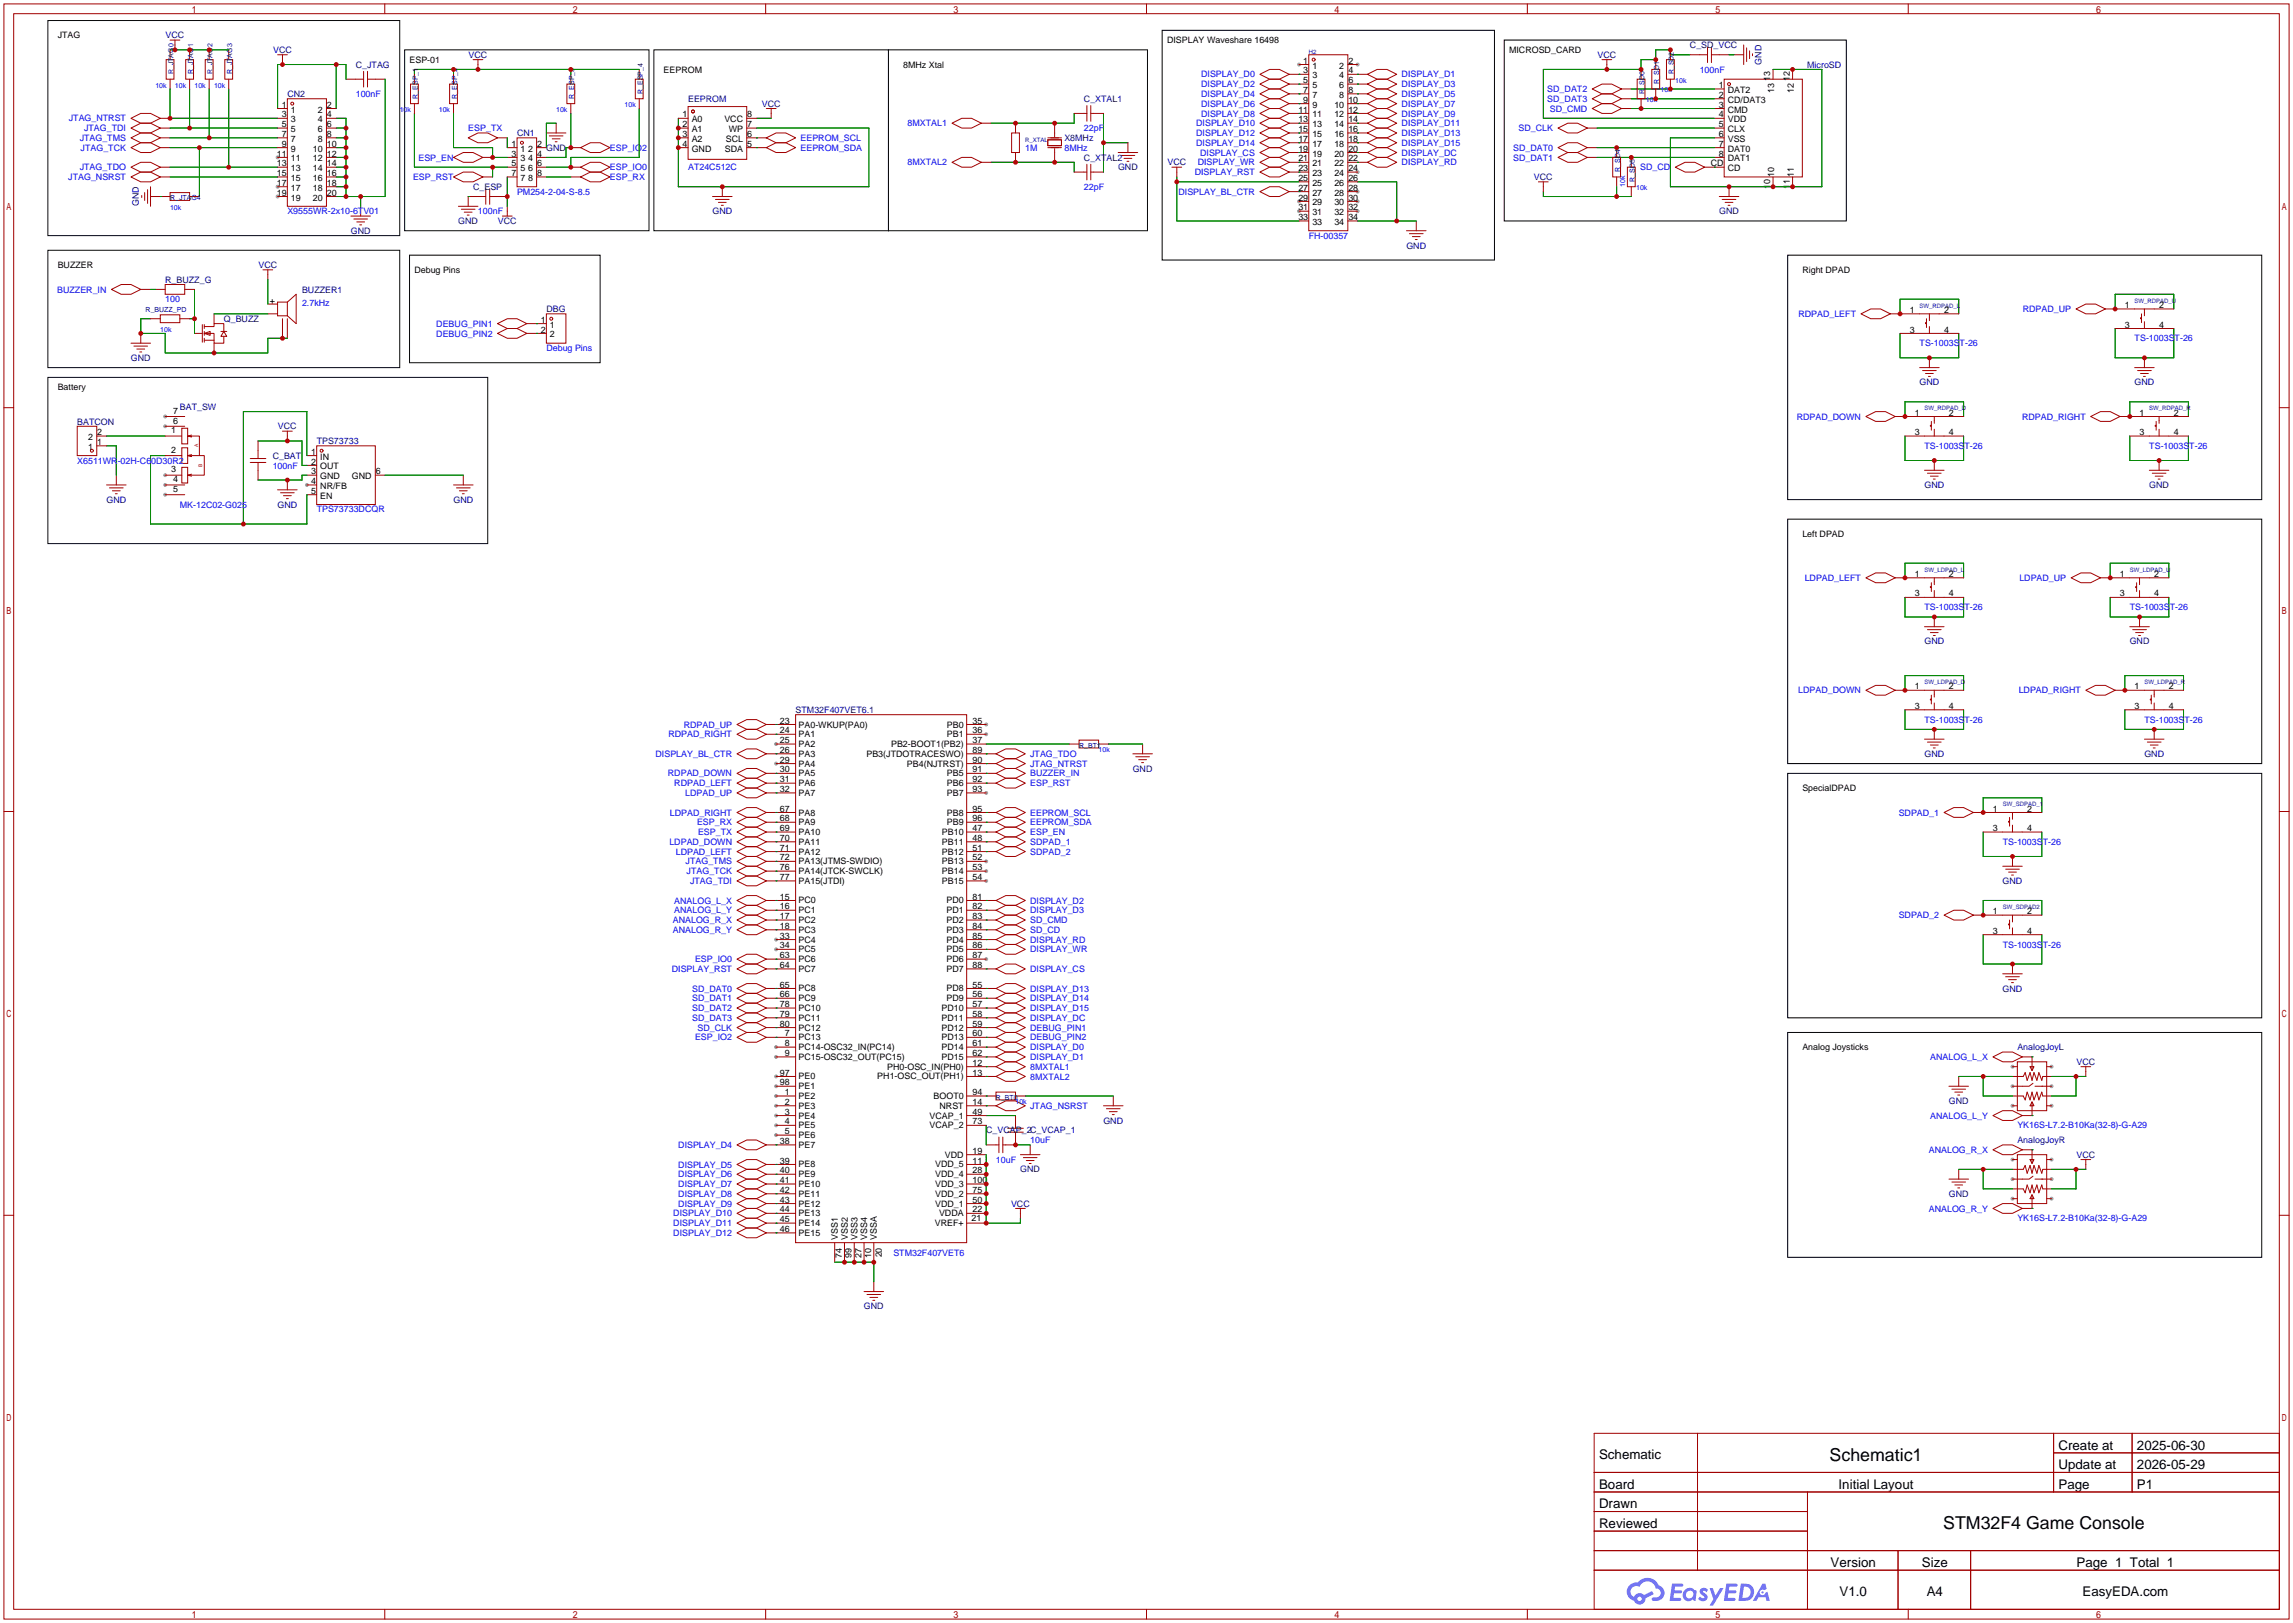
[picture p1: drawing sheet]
<svg xmlns="http://www.w3.org/2000/svg" width="596mm" height="422mm" viewBox="0 0 596 422" stroke-linecap="round" stroke-linejoin="round" font-family="sans-serif">
<defs><g id="words">
<g font-size="4.6">
<text x="475.5" y="379.5">Schematic1</text>
<text x="505" y="397.2">STM32F4 Game Console</text>
</g>
<g font-size="3.5">
<text x="534.9" y="376.6">Create at</text>
<text x="555.3" y="376.6">2025-06-30</text>
<text x="415.5" y="379.1">Schematic</text>
<text x="534.9" y="381.7">Update at</text>
<text x="555.3" y="381.7">2026-05-29</text>
<text x="415.5" y="386.7">Board</text>
<text x="477.8" y="386.7">Initial Layout</text>
<text x="534.9" y="386.7">Page</text>
<text x="555.3" y="386.7">P1</text>
<text x="415.5" y="391.8">Drawn</text>
<text x="415.5" y="396.9">Reviewed</text>
<text x="475.7" y="407.1">Version</text>
<text x="499.4" y="407.1">Size</text>
<text x="539.6" y="407.1">Page 1 Total 1</text>
<text x="478" y="414.7">V1.0</text>
<text x="500.7" y="414.7">A4</text>
<text x="541.2" y="414.7">EasyEDA.com</text>
</g>
<g font-size="2.3">
<text x="15" y="10">JTAG</text>
<text x="303.3" y="11.2">DISPLAY Waveshare 16498</text>
<text x="106.4" y="16.3">ESP-01</text>
<text x="234.7" y="17.6">8MHz Xtal</text>
<text x="338.7" y="16.5">1</text>
<text x="341" y="17.8">1</text>
<text x="348" y="17.8">2</text>
<text x="350.4" y="16.5">2</text>
<text x="392.2" y="13.8">MICROSD_CARD</text>
<text x="172.5" y="18.8">EEPROM</text>
<text x="338.7" y="19.1">3</text>
<text x="338.7" y="21.6">5</text>
<text x="341" y="20.3">3</text>
<text x="341" y="22.9">5</text>
<text x="348" y="22.9">6</text>
<text x="348" y="20.3">4</text>
<text x="350.4" y="21.6">6</text>
<text x="350.4" y="19.1">4</text>
<text x="446.6" y="22.9">1</text>
<text x="460" y="21.1" transform="rotate(-90 460 21.1)">13</text>
<text x="465.1" y="21.1" transform="rotate(-90 465.1 21.1)">12</text>
<text x="73.3" y="28">1</text>
<text x="75.6" y="29.2">1</text>
<text x="82.6" y="29.2">2</text>
<text x="85" y="28">2</text>
<text x="337.4" y="29.2">11</text>
<text x="338.7" y="24.2">7</text>
<text x="338.7" y="26.7">9</text>
<text x="341" y="25.4">7</text>
<text x="341" y="28">9</text>
<text x="346.8" y="28">10</text>
<text x="348" y="25.4">8</text>
<text x="350.4" y="29.2">12</text>
<text x="350.4" y="26.7">10</text>
<text x="350.4" y="24.2">8</text>
<text x="446.6" y="25.4">2</text>
<text x="446.6" y="28">3</text>
<text x="449" y="24.2">DAT2</text>
<text x="449" y="26.7">CD/DAT3</text>
<text x="449" y="29.2">CMD</text>
<text x="461.1" y="24.1" transform="rotate(-90 461.1 24.1)">13</text>
<text x="466.1" y="24.1" transform="rotate(-90 466.1 24.1)">12</text>
<text x="73.3" y="30.5">3</text>
<text x="73.3" y="33">5</text>
<text x="73.3" y="35.6">7</text>
<text x="75.6" y="31.8">3</text>
<text x="75.6" y="34.3">5</text>
<text x="82.6" y="34.3">6</text>
<text x="82.6" y="31.8">4</text>
<text x="85" y="35.6">8</text>
<text x="85" y="33">6</text>
<text x="85" y="30.5">4</text>
<text x="177.4" y="30.5">1</text>
<text x="177.4" y="33">2</text>
<text x="177.4" y="35.6">3</text>
<text x="179.8" y="31.8">A0</text>
<text x="179.8" y="34.3">A1</text>
<text x="188.2" y="31.8">VCC</text>
<text x="189.4" y="34.3">WP</text>
<text x="194.2" y="35.6">6</text>
<text x="194.2" y="33">7</text>
<text x="194.2" y="30.5">8</text>
<text x="337.4" y="31.8">13</text>
<text x="337.4" y="34.3">15</text>
<text x="341" y="30.5">11</text>
<text x="341" y="33">13</text>
<text x="341" y="35.6">15</text>
<text x="346.8" y="35.6">16</text>
<text x="346.8" y="33">14</text>
<text x="346.8" y="30.5">12</text>
<text x="350.4" y="34.3">16</text>
<text x="350.4" y="31.8">14</text>
<text x="446.6" y="30.5">4</text>
<text x="446.6" y="33">5</text>
<text x="446.6" y="35.6">6</text>
<text x="449" y="31.8">VDD</text>
<text x="449" y="34.3">CLX</text>
<text x="72" y="40.7">11</text>
<text x="73.3" y="38.1">9</text>
<text x="75.6" y="36.9">7</text>
<text x="75.6" y="39.4">9</text>
<text x="75.6" y="41.9">11</text>
<text x="81.3" y="41.9">12</text>
<text x="81.3" y="39.4">10</text>
<text x="82.6" y="36.9">8</text>
<text x="85" y="40.7">12</text>
<text x="85" y="38.1">10</text>
<text x="133" y="38.1">1</text>
<text x="133" y="40.7">3</text>
<text x="135.3" y="39.4">1</text>
<text x="135.3" y="41.9">3</text>
<text x="137.2" y="41.9">4</text>
<text x="137.2" y="39.4">2</text>
<text x="139.6" y="40.7">4</text>
<text x="139.6" y="38.1">2</text>
<text x="177.4" y="38.1">4</text>
<text x="179.8" y="36.9">A2</text>
<text x="179.8" y="39.4">GND</text>
<text x="188.4" y="39.4">SDA</text>
<text x="188.6" y="36.9">SCL</text>
<text x="194.2" y="38.1">5</text>
<text x="337.4" y="36.9">17</text>
<text x="337.4" y="39.4">19</text>
<text x="337.4" y="41.9">21</text>
<text x="341" y="38.1">17</text>
<text x="341" y="40.7">19</text>
<text x="346.8" y="40.7">20</text>
<text x="346.8" y="38.1">18</text>
<text x="350.4" y="41.9">22</text>
<text x="350.4" y="39.4">20</text>
<text x="350.4" y="36.9">18</text>
<text x="446.6" y="38.1">7</text>
<text x="446.6" y="40.7">8</text>
<text x="449" y="36.9">VSS</text>
<text x="449" y="39.4">DAT0</text>
<text x="449" y="41.9">DAT1</text>
<text x="72" y="43.2">13</text>
<text x="72" y="45.7">15</text>
<text x="75.6" y="44.5">13</text>
<text x="75.6" y="47">15</text>
<text x="81.3" y="47">16</text>
<text x="81.3" y="44.5">14</text>
<text x="85" y="45.7">16</text>
<text x="85" y="43.2">14</text>
<text x="133" y="43.2">5</text>
<text x="133" y="45.7">7</text>
<text x="135.3" y="44.5">5</text>
<text x="135.3" y="47">7</text>
<text x="137.2" y="47">8</text>
<text x="137.2" y="44.5">6</text>
<text x="139.6" y="45.7">8</text>
<text x="139.6" y="43.2">6</text>
<text x="337.4" y="44.5">23</text>
<text x="337.4" y="47">25</text>
<text x="341" y="43.2">21</text>
<text x="341" y="45.7">23</text>
<text x="346.8" y="45.7">24</text>
<text x="346.8" y="43.2">22</text>
<text x="350.4" y="47">26</text>
<text x="350.4" y="44.5">24</text>
<text x="444.6" y="43.2">CD</text>
<text x="449" y="44.5">CD</text>
<text x="461.1" y="46" transform="rotate(-90 461.1 46)">10</text>
<text x="466.1" y="46" transform="rotate(-90 466.1 46)">11</text>
<text x="72" y="48.3">17</text>
<text x="72" y="50.8">19</text>
<text x="75.6" y="49.6">17</text>
<text x="75.6" y="52.1">19</text>
<text x="81.3" y="52.1">20</text>
<text x="81.3" y="49.6">18</text>
<text x="85" y="50.8">20</text>
<text x="85" y="48.3">18</text>
<text x="337.4" y="49.6">27</text>
<text x="337.4" y="52.1">29</text>
<text x="341" y="48.3">25</text>
<text x="341" y="50.8">27</text>
<text x="341" y="53.4">29</text>
<text x="346.8" y="53.4">30</text>
<text x="346.8" y="50.8">28</text>
<text x="346.8" y="48.3">26</text>
<text x="350.4" y="52.1">30</text>
<text x="350.4" y="49.6">28</text>
<text x="460" y="49" transform="rotate(-90 460 49)">10</text>
<text x="465.1" y="49" transform="rotate(-90 465.1 49)">11</text>
<text x="337.4" y="54.6">31</text>
<text x="337.4" y="57.2">33</text>
<text x="341" y="55.9">31</text>
<text x="341" y="58.4">33</text>
<text x="346.8" y="58.4">34</text>
<text x="346.8" y="55.9">32</text>
<text x="350.4" y="57.2">34</text>
<text x="350.4" y="54.6">32</text>
<text x="15" y="69.6">BUZZER</text>
<text x="107.7" y="70.9">Debug Pins</text>
<text x="468.4" y="70.9">Right DPAD</text>
<text x="70.1" y="79">+</text>
<text x="140.6" y="83.8">1</text>
<text x="496.3" y="81.3">1</text>
<text x="505.2" y="81.3">2</text>
<text x="552.2" y="80">1</text>
<text x="561.1" y="80">2</text>
<text x="140.6" y="86.4">2</text>
<text x="142.9" y="85.1">1</text>
<text x="142.9" y="87.7">2</text>
<text x="496.3" y="86.4">3</text>
<text x="505.2" y="86.4">4</text>
<text x="552.2" y="85.1">3</text>
<text x="561.1" y="85.1">4</text>
<text x="15" y="101.4">Battery</text>
<text x="45" y="107.5">7</text>
<text x="497.6" y="108">1</text>
<text x="506.5" y="108">2</text>
<text x="556" y="108">1</text>
<text x="564.9" y="108">2</text>
<text x="25.3" y="113.1">2</text>
<text x="44.5" y="112.6">1</text>
<text x="45" y="110">6</text>
<text x="497.6" y="113.1">3</text>
<text x="506.5" y="113.1">4</text>
<text x="556" y="113.1">3</text>
<text x="564.9" y="113.1">4</text>
<text x="22.9" y="116.9">1</text>
<text x="22.9" y="114.3">2</text>
<text x="25.3" y="115.6">1</text>
<text x="44.5" y="117.6">2</text>
<text x="80.9" y="118.1">1</text>
<text x="83.2" y="119.4">IN</text>
<text x="44.5" y="122.7">3</text>
<text x="45" y="125.3">4</text>
<text x="80.9" y="120.7">2</text>
<text x="80.9" y="123.2">3</text>
<text x="80.9" y="125.8">4</text>
<text x="83.2" y="121.9">OUT</text>
<text x="83.2" y="124.5">GND</text>
<text x="91.5" y="124.5">GND</text>
<text x="97.7" y="123.2">6</text>
<text x="45" y="127.8">5</text>
<text x="80.9" y="128.3">5</text>
<text x="83.2" y="127">NR/FB</text>
<text x="83.2" y="129.6">EN</text>
<text x="468.4" y="139.5">Left DPAD</text>
<text x="497.6" y="149.9">1</text>
<text x="506.5" y="149.9">2</text>
<text x="550.9" y="149.9">1</text>
<text x="559.8" y="149.9">2</text>
<text x="497.6" y="155">3</text>
<text x="506.5" y="155">4</text>
<text x="550.9" y="155">3</text>
<text x="559.8" y="155">4</text>
<text x="497.6" y="179.1">1</text>
<text x="506.5" y="179.1">2</text>
<text x="554.7" y="179.1">1</text>
<text x="563.6" y="179.1">2</text>
<text x="497.6" y="184.2">3</text>
<text x="506.5" y="184.2">4</text>
<text x="554.7" y="184.2">3</text>
<text x="563.6" y="184.2">4</text>
<text x="202.7" y="188">23</text>
<text x="202.7" y="190.5">24</text>
<text x="207.5" y="189">PA0-WKUP(PA0)</text>
<text x="207.5" y="191.5">PA1</text>
<text x="246.1" y="189">PB0</text>
<text x="246.1" y="191.5">PB1</text>
<text x="252.7" y="188">35</text>
<text x="252.7" y="190.5">36</text>
<text x="202.7" y="193.1">25</text>
<text x="202.7" y="195.6">26</text>
<text x="207.5" y="194.1">PA2</text>
<text x="207.5" y="196.6">PA3</text>
<text x="225.2" y="196.6">PB3(JTDOTRACESWO)</text>
<text x="231.6" y="194.1">PB2-BOOT1(PB2)</text>
<text x="252.7" y="195.6">89</text>
<text x="252.7" y="193.1">37</text>
<text x="202.7" y="198.1">29</text>
<text x="202.7" y="200.7">30</text>
<text x="202.7" y="203.2">31</text>
<text x="207.5" y="199.2">PA4</text>
<text x="207.5" y="201.7">PA5</text>
<text x="235.7" y="199.2">PB4(NJTRST)</text>
<text x="246.1" y="201.7">PB5</text>
<text x="252.7" y="198.1">90</text>
<text x="252.7" y="200.7">91</text>
<text x="252.7" y="203.2">92</text>
<text x="202.7" y="205.8">32</text>
<text x="207.5" y="204.2">PA6</text>
<text x="207.5" y="206.8">PA7</text>
<text x="246.1" y="204.2">PB6</text>
<text x="246.1" y="206.8">PB7</text>
<text x="252.7" y="205.8">93</text>
<text x="468.4" y="205.5">SpecialDPAD</text>
<text x="202.7" y="210.8">67</text>
<text x="202.7" y="213.4">68</text>
<text x="202.7" y="215.9">69</text>
<text x="207.5" y="211.9">PA8</text>
<text x="207.5" y="214.4">PA9</text>
<text x="246.1" y="211.9">PB8</text>
<text x="246.1" y="214.4">PB9</text>
<text x="252.7" y="215.9">47</text>
<text x="252.7" y="210.8">95</text>
<text x="252.7" y="213.4">96</text>
<text x="517.9" y="215.9">3</text>
<text x="517.9" y="210.8">1</text>
<text x="526.8" y="215.9">4</text>
<text x="526.8" y="210.8">2</text>
<text x="202.7" y="218.5">70</text>
<text x="202.7" y="221">71</text>
<text x="207.5" y="216.9">PA10</text>
<text x="207.5" y="219.5">PA11</text>
<text x="244.8" y="216.9">PB10</text>
<text x="244.8" y="219.5">PB11</text>
<text x="252.7" y="218.5">48</text>
<text x="252.7" y="221">51</text>
<text x="202.7" y="223.5">72</text>
<text x="202.7" y="226.1">76</text>
<text x="207.5" y="222">PA12</text>
<text x="207.5" y="224.6">PA13(JTMS-SWDIO)</text>
<text x="207.5" y="227.1">PA14(JTCK-SWCLK)</text>
<text x="244.8" y="222">PB12</text>
<text x="244.8" y="224.6">PB13</text>
<text x="244.8" y="227.1">PB14</text>
<text x="252.7" y="223.5">52</text>
<text x="252.7" y="226.1">53</text>
<text x="202.7" y="228.6">77</text>
<text x="202.7" y="233.7">15</text>
<text x="207.5" y="229.6">PA15(JTDI)</text>
<text x="244.8" y="229.6">PB15</text>
<text x="252.7" y="228.6">54</text>
<text x="252.7" y="233.7">81</text>
<text x="202.7" y="236.2">16</text>
<text x="202.7" y="238.8">17</text>
<text x="207.5" y="234.7">PC0</text>
<text x="207.5" y="237.3">PC1</text>
<text x="207.5" y="239.8">PC2</text>
<text x="246" y="234.7">PD0</text>
<text x="246" y="237.3">PD1</text>
<text x="246" y="239.8">PD2</text>
<text x="252.7" y="236.2">82</text>
<text x="252.7" y="238.8">83</text>
<text x="517.9" y="237.5">1</text>
<text x="526.8" y="237.5">2</text>
<text x="202.7" y="241.3">18</text>
<text x="202.7" y="243.9">33</text>
<text x="207.5" y="242.3">PC3</text>
<text x="207.5" y="244.9">PC4</text>
<text x="246" y="242.3">PD3</text>
<text x="246" y="244.9">PD4</text>
<text x="252.7" y="241.3">84</text>
<text x="252.7" y="243.9">85</text>
<text x="517.9" y="242.6">3</text>
<text x="526.8" y="242.6">4</text>
<text x="202.7" y="246.4">34</text>
<text x="202.7" y="248.9">63</text>
<text x="202.7" y="251.5">64</text>
<text x="207.5" y="247.4">PC5</text>
<text x="207.5" y="250">PC6</text>
<text x="246" y="247.4">PD5</text>
<text x="246" y="250">PD6</text>
<text x="252.7" y="246.4">86</text>
<text x="252.7" y="248.9">87</text>
<text x="252.7" y="251.5">88</text>
<text x="202.7" y="256.6">65</text>
<text x="207.5" y="252.5">PC7</text>
<text x="207.5" y="257.6">PC8</text>
<text x="246" y="257.6">PD8</text>
<text x="246" y="252.5">PD7</text>
<text x="252.7" y="256.6">55</text>
<text x="202.7" y="259.1">66</text>
<text x="202.7" y="261.6">78</text>
<text x="207.5" y="260.1">PC9</text>
<text x="207.5" y="262.7">PC10</text>
<text x="244.7" y="262.7">PD10</text>
<text x="246" y="260.1">PD9</text>
<text x="252.7" y="259.1">56</text>
<text x="252.7" y="261.6">57</text>
<text x="202.7" y="264.2">79</text>
<text x="202.7" y="266.7">80</text>
<text x="203.9" y="269.3">7</text>
<text x="207.5" y="265.2">PC11</text>
<text x="207.5" y="267.7">PC12</text>
<text x="244.7" y="265.2">PD11</text>
<text x="244.7" y="267.7">PD12</text>
<text x="252.7" y="264.2">58</text>
<text x="252.7" y="266.7">59</text>
<text x="252.7" y="269.3">60</text>
<text x="203.9" y="271.8">8</text>
<text x="203.9" y="274.3">9</text>
<text x="207.5" y="270.3">PC13</text>
<text x="207.5" y="272.8">PC14-OSC32_IN(PC14)</text>
<text x="207.5" y="275.4">PC15-OSC32_OUT(PC15)</text>
<text x="244.7" y="270.3">PD13</text>
<text x="244.7" y="272.8">PD14</text>
<text x="244.7" y="275.4">PD15</text>
<text x="252.7" y="271.8">61</text>
<text x="252.7" y="274.3">62</text>
<text x="468.4" y="272.8">Analog Joysticks</text>
<text x="202.7" y="279.4">97</text>
<text x="202.7" y="282">98</text>
<text x="207.5" y="280.4">PE0</text>
<text x="228" y="280.4">PH1-OSC_OUT(PH1)</text>
<text x="230.6" y="277.9">PH0-OSC_IN(PH0)</text>
<text x="252.7" y="276.9">12</text>
<text x="252.7" y="279.4">13</text>
<text x="203.9" y="284.5">1</text>
<text x="203.9" y="287">2</text>
<text x="207.5" y="285.5">PE2</text>
<text x="207.5" y="283">PE1</text>
<text x="242.6" y="285.5">BOOT0</text>
<text x="252.7" y="284.5">94</text>
<text x="252.7" y="287">14</text>
<text x="203.9" y="289.6">3</text>
<text x="203.9" y="292.1">4</text>
<text x="207.5" y="288.1">PE3</text>
<text x="207.5" y="290.6">PE4</text>
<text x="207.5" y="293.1">PE5</text>
<text x="241.6" y="290.6">VCAP_1</text>
<text x="241.6" y="293.1">VCAP_2</text>
<text x="244.2" y="288.1">NRST</text>
<text x="252.7" y="289.6">49</text>
<text x="252.7" y="292.1">73</text>
<text x="202.7" y="297.2">38</text>
<text x="203.9" y="294.7">5</text>
<text x="207.5" y="295.7">PE6</text>
<text x="207.5" y="298.2">PE7</text>
<text x="252.7" y="299.7">19</text>
<text x="202.7" y="302.3">39</text>
<text x="202.7" y="304.8">40</text>
<text x="207.5" y="303.3">PE8</text>
<text x="207.5" y="305.8">PE9</text>
<text x="243" y="305.8">VDD_4</text>
<text x="243" y="303.3">VDD_5</text>
<text x="245.6" y="300.8">VDD</text>
<text x="252.7" y="304.8">28</text>
<text x="252.7" y="302.3">11</text>
<text x="202.7" y="307.4">41</text>
<text x="202.7" y="309.9">42</text>
<text x="207.5" y="308.4">PE10</text>
<text x="207.5" y="310.9">PE11</text>
<text x="243" y="310.9">VDD_2</text>
<text x="243" y="308.4">VDD_3</text>
<text x="252.7" y="309.9">75</text>
<text x="252.7" y="307.4">100</text>
<text x="202.7" y="312.4">43</text>
<text x="202.7" y="315">44</text>
<text x="202.7" y="317.5">45</text>
<text x="207.5" y="313.5">PE12</text>
<text x="207.5" y="316">PE13</text>
<text x="243" y="313.5">VDD_1</text>
<text x="244" y="316">VDDA</text>
<text x="252.5" y="317.3">21</text>
<text x="252.7" y="312.4">50</text>
<text x="252.7" y="315">22</text>
<text x="202.7" y="320.1">46</text>
<text x="207.5" y="318.5">PE14</text>
<text x="207.5" y="321.1">PE15</text>
<text x="217.7" y="322.1" transform="rotate(-90 217.7 322.1)">VSS1</text>
<text x="220.3" y="322.1" transform="rotate(-90 220.3 322.1)">VSS2</text>
<text x="222.8" y="322.1" transform="rotate(-90 222.8 322.1)">VSS3</text>
<text x="225.4" y="322.1" transform="rotate(-90 225.4 322.1)">VSS4</text>
<text x="227.9" y="322.1" transform="rotate(-90 227.9 322.1)">VSSA</text>
<text x="242.9" y="318.6">VREF+</text>
<text x="218.8" y="326.9" transform="rotate(-90 218.8 326.9)">74</text>
<text x="221.3" y="326.9" transform="rotate(-90 221.3 326.9)">99</text>
<text x="223.8" y="326.9" transform="rotate(-90 223.8 326.9)">27</text>
<text x="226.4" y="326.9" transform="rotate(-90 226.4 326.9)">10</text>
<text x="229.2" y="326.7" transform="rotate(-90 229.2 326.7)">20</text>
</g>
<g font-size="2.3" fill="#000080">
<text x="43" y="10">VCC</text>
<text x="71" y="13.8">VCC</text>
<text x="92.5" y="17.6">C_JTAG</text>
<text x="121.8" y="15">VCC</text>
<text x="415.1" y="15">VCC</text>
<text x="439.2" y="12.5">C_SD_VCC</text>
<text x="457.8" y="16.8" transform="rotate(-90 457.8 16.8)">GND</text>
<text x="469.6" y="17.6">MicroSD</text>
<text x="74.7" y="25.2">CN2</text>
<text x="178.8" y="26.5">EEPROM</text>
<text x="198" y="27.7">VCC</text>
<text x="281.7" y="26.5">C_XTAL1</text>
<text x="134.4" y="35.4">CN1</text>
<text x="142" y="39.2">GND</text>
<text x="276.6" y="36.6">X8MHz</text>
<text x="281.7" y="41.7">C_XTAL2</text>
<text x="290.6" y="44.2">GND</text>
<text x="303.4" y="43">VCC</text>
<text x="398.6" y="46.8">VCC</text>
<text x="36.1" y="53.6" transform="rotate(-90 36.1 53.6)">GND</text>
<text x="122.9" y="49.3">C_ESP</text>
<text x="119.1" y="58.2">GND</text>
<text x="129.4" y="58.2">VCC</text>
<text x="185.1" y="55.7">GND</text>
<text x="446.8" y="55.7">GND</text>
<text x="91.2" y="60.8">GND</text>
<text x="365.5" y="64.6">GND</text>
<text x="67.2" y="69.6">VCC</text>
<text x="42.9" y="73.5">R_BUZZ_G</text>
<text x="78.5" y="76">BUZZER1</text>
<text x="58.2" y="83.6">Q_BUZZ</text>
<text x="142" y="81.1">DBG</text>
<text x="34" y="93.8">GND</text>
<text x="498.8" y="100.1">GND</text>
<text x="554.7" y="100.1">GND</text>
<text x="46.7" y="106.5">BAT_SW</text>
<text x="20.1" y="110.3">BATCON</text>
<text x="72.2" y="111.6">VCC</text>
<text x="70.9" y="119.2">C_BAT</text>
<text x="82.3" y="115.4">TPS73733</text>
<text x="27.7" y="130.6">GND</text>
<text x="72.1" y="131.9">GND</text>
<text x="117.8" y="130.6">GND</text>
<text x="500.1" y="126.8">GND</text>
<text x="558.5" y="126.8">GND</text>
<text x="500.1" y="167.4">GND</text>
<text x="553.4" y="167.4">GND</text>
<text x="206.8" y="185.2">STM32F407VET6.1</text>
<text x="500.1" y="196.6">GND</text>
<text x="557.3" y="196.6">GND</text>
<text x="294.4" y="200.5">GND</text>
<text x="520.4" y="229.7">GND</text>
<text x="520.4" y="257.6">GND</text>
<text x="524.3" y="272.8">AnalogJoyL</text>
<text x="539.6" y="276.7">VCC</text>
<text x="506.5" y="286.8">GND</text>
<text x="286.7" y="291.9">GND</text>
<text x="256.3" y="294.4">C_VCAP_2C_VCAP_1</text>
<text x="524.3" y="297">AnalogJoyR</text>
<text x="265.2" y="304.6">GND</text>
<text x="539.6" y="300.8">VCC</text>
<text x="506.5" y="310.9">GND</text>
<text x="262.7" y="313.5">VCC</text>
<text x="224.5" y="340.2">GND</text>
</g>
<g font-size="2.3" fill="#00f">
<text x="312.1" y="20.1">DISPLAY_D0</text>
<text x="312.1" y="22.7">DISPLAY_D2</text>
<text x="364.2" y="20.1">DISPLAY_D1</text>
<text x="364.2" y="22.7">DISPLAY_D3</text>
<text x="402.1" y="23.9">SD_DAT2</text>
<text x="441.7" y="18.8">100nF</text>
<text x="92.5" y="25.2">100nF</text>
<text x="312.1" y="25.2">DISPLAY_D4</text>
<text x="312.1" y="27.7">DISPLAY_D6</text>
<text x="364.2" y="25.2">DISPLAY_D5</text>
<text x="364.2" y="27.7">DISPLAY_D7</text>
<text x="402.1" y="26.5">SD_DAT3</text>
<text x="402.7" y="29">SD_CMD</text>
<text x="17.9" y="31.5">JTAG_NTRST</text>
<text x="21.9" y="34.1">JTAG_TDI</text>
<text x="121.7" y="34.1">ESP_TX</text>
<text x="235.9" y="32.8">8MXTAL1</text>
<text x="281.7" y="34.1">22pF</text>
<text x="310.9" y="32.8">DISPLAY_D10</text>
<text x="310.9" y="35.4">DISPLAY_D12</text>
<text x="312.1" y="30.3">DISPLAY_D8</text>
<text x="364.2" y="30.3">DISPLAY_D9</text>
<text x="364.2" y="32.8">DISPLAY_D11</text>
<text x="364.2" y="35.4">DISPLAY_D13</text>
<text x="394.6" y="34.1">SD_CLK</text>
<text x="20.7" y="36.6">JTAG_TMS</text>
<text x="21" y="39.2">JTAG_TCK</text>
<text x="108.7" y="41.7">ESP_EN</text>
<text x="158.5" y="39.2">ESP_IO2</text>
<text x="208" y="39.2">EEPROM_SDA</text>
<text x="208" y="36.6">EEPROM_SCL</text>
<text x="266.4" y="39.2">1M</text>
<text x="276.6" y="39.2">8MHz</text>
<text x="310.9" y="37.9">DISPLAY_D14</text>
<text x="311.9" y="40.4">DISPLAY_CS</text>
<text x="364.2" y="37.9">DISPLAY_D15</text>
<text x="364.2" y="40.4">DISPLAY_DC</text>
<text x="393.2" y="39.2">SD_DAT0</text>
<text x="393.2" y="41.7">SD_DAT1</text>
<text x="17.8" y="46.8">JTAG_NSRST</text>
<text x="20.7" y="44.2">JTAG_TDO</text>
<text x="107.3" y="46.8">ESP_RST</text>
<text x="158.5" y="46.8">ESP_RX</text>
<text x="158.5" y="44.2">ESP_IO0</text>
<text x="178.8" y="44.2">AT24C512C</text>
<text x="235.9" y="43">8MXTAL2</text>
<text x="310.5" y="45.5">DISPLAY_RST</text>
<text x="311.3" y="43">DISPLAY_WR</text>
<text x="364.2" y="43">DISPLAY_RD</text>
<text x="426.3" y="44.2">SD_CD</text>
<text x="134.4" y="50.6">PM254-2-04-S-8.5</text>
<text x="281.7" y="49.3">22pF</text>
<text x="306.2" y="50.6">DISPLAY_BL_CTR</text>
<text x="74.7" y="55.7">X9555WR-2x10-6TV01</text>
<text x="124.2" y="55.7">100nF</text>
<text x="340.1" y="62">FH-00357</text>
<text x="14.9" y="76">BUZZER_IN</text>
<text x="42.9" y="78.5">100</text>
<text x="78.5" y="79.5">2.7kHz</text>
<text x="467.3" y="82.3">RDPAD_LEFT</text>
<text x="525.7" y="81.1">RDPAD_UP</text>
<text x="113.4" y="84.9">DEBUG_PIN1</text>
<text x="113.4" y="87.4">DEBUG_PIN2</text>
<text x="498.9" y="90">TS-1003ST-26</text>
<text x="554.7" y="88.7">TS-1003ST-26</text>
<text x="142" y="91.2">Debug Pins</text>
<text x="466.9" y="109">RDPAD_DOWN</text>
<text x="525.5" y="109">RDPAD_RIGHT</text>
<text x="500.1" y="116.6">TS-1003ST-26</text>
<text x="558.5" y="116.6">TS-1003ST-26</text>
<text x="20.1" y="120.4">X6511WR-02H-C60D30R2</text>
<text x="70.9" y="121.7">100nF</text>
<text x="46.7" y="131.9">MK-12C02-G025</text>
<text x="82.3" y="133.1">TPS73733DCQR</text>
<text x="469" y="150.9">LDPAD_LEFT</text>
<text x="524.8" y="150.9">LDPAD_UP</text>
<text x="500.1" y="158.5">TS-1003ST-26</text>
<text x="553.5" y="158.5">TS-1003ST-26</text>
<text x="467.3" y="180.1">LDPAD_DOWN</text>
<text x="524.6" y="180.1">LDPAD_RIGHT</text>
<text x="173.7" y="191.6">RDPAD_RIGHT</text>
<text x="177.7" y="189">RDPAD_UP</text>
<text x="500.1" y="187.8">TS-1003ST-26</text>
<text x="557.3" y="187.8">TS-1003ST-26</text>
<text x="170.4" y="196.6">DISPLAY_BL_CTR</text>
<text x="267.7" y="196.6">JTAG_TDO</text>
<text x="173.6" y="201.7">RDPAD_DOWN</text>
<text x="267.7" y="199.2">JTAG_NTRST</text>
<text x="267.7" y="201.7">BUZZER_IN</text>
<text x="175.2" y="204.3">RDPAD_LEFT</text>
<text x="178.1" y="206.8">LDPAD_UP</text>
<text x="267.7" y="204.3">ESP_RST</text>
<text x="174.1" y="211.9">LDPAD_RIGHT</text>
<text x="181.1" y="214.4">ESP_RX</text>
<text x="267.7" y="214.4">EEPROM_SDA</text>
<text x="267.7" y="211.9">EEPROM_SCL</text>
<text x="493.4" y="211.9">SDPAD_1</text>
<text x="174" y="219.5">LDPAD_DOWN</text>
<text x="181.4" y="217">ESP_TX</text>
<text x="267.7" y="219.5">SDPAD_1</text>
<text x="267.7" y="217">ESP_EN</text>
<text x="520.4" y="219.5">TS-1003ST-26</text>
<text x="175.6" y="222">LDPAD_LEFT</text>
<text x="178.2" y="224.6">JTAG_TMS</text>
<text x="178.4" y="227.1">JTAG_TCK</text>
<text x="267.7" y="222">SDPAD_2</text>
<text x="179.3" y="229.7">JTAG_TDI</text>
<text x="174.8" y="239.8">ANALOG_R_X</text>
<text x="175.2" y="234.7">ANALOG_L_X</text>
<text x="175.2" y="237.3">ANALOG_L_Y</text>
<text x="267.7" y="239.8">SD_CMD</text>
<text x="267.7" y="234.7">DISPLAY_D2</text>
<text x="267.7" y="237.3">DISPLAY_D3</text>
<text x="493.4" y="238.6">SDPAD_2</text>
<text x="174.8" y="242.4">ANALOG_R_Y</text>
<text x="267.7" y="242.4">SD_CD</text>
<text x="267.7" y="244.9">DISPLAY_RD</text>
<text x="180.6" y="250">ESP_IO0</text>
<text x="267.7" y="247.4">DISPLAY_WR</text>
<text x="520.4" y="246.2">TS-1003ST-26</text>
<text x="174.6" y="252.5">DISPLAY_RST</text>
<text x="179.9" y="257.6">SD_DAT0</text>
<text x="267.7" y="257.6">DISPLAY_D13</text>
<text x="267.7" y="252.5">DISPLAY_CS</text>
<text x="179.9" y="262.7">SD_DAT2</text>
<text x="179.9" y="260.1">SD_DAT1</text>
<text x="267.7" y="260.1">DISPLAY_D14</text>
<text x="267.7" y="262.7">DISPLAY_D15</text>
<text x="179.9" y="265.2">SD_DAT3</text>
<text x="181.3" y="267.8">SD_CLK</text>
<text x="267.7" y="265.2">DISPLAY_DC</text>
<text x="267.7" y="267.8">DEBUG_PIN1</text>
<text x="180.6" y="270.3">ESP_IO2</text>
<text x="267.7" y="272.8">DISPLAY_D0</text>
<text x="267.7" y="275.4">DISPLAY_D1</text>
<text x="267.7" y="270.3">DEBUG_PIN2</text>
<text x="501.6" y="275.4">ANALOG_L_X</text>
<text x="267.7" y="277.9">8MXTAL1</text>
<text x="267.7" y="280.5">8MXTAL2</text>
<text x="267.7" y="288.1">JTAG_NSRST</text>
<text x="501.6" y="290.6">ANALOG_L_Y</text>
<text x="524.3" y="293.2">YK16S-L7.2-B10Ka(32-8)-G-A29</text>
<text x="176.3" y="298.2">DISPLAY_D4</text>
<text x="267.7" y="297">10uF</text>
<text x="501.2" y="299.5">ANALOG_R_X</text>
<text x="176.3" y="303.3">DISPLAY_D5</text>
<text x="176.3" y="305.9">DISPLAY_D6</text>
<text x="258.8" y="302.1">10uF</text>
<text x="176.3" y="308.4">DISPLAY_D7</text>
<text x="176.3" y="310.9">DISPLAY_D8</text>
<text x="175" y="316">DISPLAY_D10</text>
<text x="176.3" y="313.5">DISPLAY_D9</text>
<text x="501.2" y="314.8">ANALOG_R_Y</text>
<text x="524.3" y="317.3">YK16S-L7.2-B10Ka(32-8)-G-A29</text>
<text x="175" y="318.6">DISPLAY_D11</text>
<text x="175" y="321.1">DISPLAY_D12</text>
<text x="232.2" y="326.2">STM32F407VET6</text>
</g>
<g font-size="1.8" fill="#00f">
<text x="40.4" y="22.8">10k</text>
<text x="45.5" y="22.8">10k</text>
<text x="50.5" y="22.8">10k</text>
<text x="55.6" y="22.8">10k</text>
<text x="435.4" y="21.5">10k</text>
<text x="103.9" y="29.1">10k</text>
<text x="114" y="29.1">10k</text>
<text x="144.5" y="29.1">10k</text>
<text x="162.3" y="27.8">10k</text>
<text x="427.7" y="26.6">10k</text>
<text x="431.5" y="24">10k</text>
<text x="422.3" y="48.5" transform="rotate(-90 422.3 48.5)">10k</text>
<text x="425.2" y="49.4">10k</text>
<text x="44.2" y="54.5">10k</text>
<text x="41.7" y="86.3">10k</text>
<text x="285.5" y="195.5">10k</text>
<text x="263.9" y="286.9">10k</text>
</g>
<g font-size="1.8" fill="#000080">
<text x="45.1" y="19.3" transform="rotate(-90 45.1 19.3)">R_JTAG0</text>
<text x="50.2" y="19.3" transform="rotate(-90 50.2 19.3)">R_JTAG1</text>
<text x="55.3" y="19.3" transform="rotate(-90 55.3 19.3)">R_JTAG2</text>
<text x="60.3" y="19.3" transform="rotate(-90 60.3 19.3)">R_JTAG3</text>
<text x="431.2" y="21.8" transform="rotate(-90 431.2 21.8)">R_SD1</text>
<text x="435" y="19.3" transform="rotate(-90 435 19.3)">R_SD2</text>
<text x="108.6" y="25.7" transform="rotate(-90 108.6 25.7)">R_ESP_1</text>
<text x="118.8" y="25.7" transform="rotate(-90 118.8 25.7)">R_ESP_2</text>
<text x="149.2" y="25.7" transform="rotate(-90 149.2 25.7)">R_ESP_3</text>
<text x="167" y="24.4" transform="rotate(-90 167 24.4)">R_ESP_4</text>
<text x="427.4" y="24.4" transform="rotate(-90 427.4 24.4)">R_SD0</text>
<text x="421" y="44.7" transform="rotate(-90 421 44.7)">R_SD4</text>
<text x="424.8" y="47.2" transform="rotate(-90 424.8 47.2)">R_SD5</text>
<text x="44.2" y="52">R_JTAG4</text>
<text x="37.8" y="81.2">R_BUZZ_PD</text>
<text x="280.4" y="194.2">R_BT1</text>
<text x="258.8" y="285.6">R_BT0</text>
</g>
<g font-size="1.6" fill="#000080">
<text x="340.1" y="13.9">H2</text>
<text x="266.4" y="36.8">R_XTAL</text>
<text x="498.9" y="80">SW_RDPAD_L</text>
<text x="554.7" y="78.7">SW_RDPAD_U</text>
<text x="500.1" y="106.6">SW_RDPAD_D</text>
<text x="558.5" y="106.6">SW_RDPAD_R</text>
<text x="500.1" y="148.5">SW_LDPAD_L</text>
<text x="553.5" y="148.5">SW_LDPAD_U</text>
<text x="500.1" y="177.7">SW_LDPAD_D</text>
<text x="557.3" y="177.7">SW_LDPAD_R</text>
<text x="520.4" y="209.5">SW_SDPAD_1</text>
<text x="520.4" y="236.2">SW_SDPAD2</text>
</g>
<g font-size="1.3" fill="#a00000">
<text x="51.5" y="116.2" transform="rotate(-90 51.5 116.2)">A</text>
<text x="52.5" y="121.3" transform="rotate(-90 52.5 121.3)">B</text>
</g>
</g></defs>
<g fill="#999">
<circle cx="523" cy="277.1" r=".51"/>
<circle cx="523" cy="287.3" r=".51"/>
<circle cx="533.1" cy="287.3" r=".51"/>
<circle cx="533.1" cy="277.1" r=".51"/>
<circle cx="523" cy="282.2" r=".51"/>
<circle cx="533.1" cy="282.2" r=".51"/>
<circle cx="523" cy="301.2" r=".51"/>
<circle cx="523" cy="311.4" r=".51"/>
<circle cx="533.1" cy="311.4" r=".51"/>
<circle cx="533.1" cy="301.2" r=".51"/>
<circle cx="523" cy="306.3" r=".51"/>
<circle cx="533.1" cy="306.3" r=".51"/>
<circle cx="79.8" cy="126" r=".51"/>
<circle cx="201.7" cy="193.3" r=".51"/>
<circle cx="201.7" cy="198.4" r=".51"/>
<circle cx="256.3" cy="188.2" r=".51"/>
<circle cx="256.3" cy="190.8" r=".51"/>
<circle cx="256.3" cy="223.8" r=".51"/>
<circle cx="256.3" cy="226.3" r=".51"/>
<circle cx="256.3" cy="228.9" r=".51"/>
<circle cx="256.3" cy="206" r=".51"/>
<circle cx="201.7" cy="272" r=".51"/>
<circle cx="201.7" cy="274.6" r=".51"/>
<circle cx="201.7" cy="244.1" r=".51"/>
<circle cx="201.7" cy="246.6" r=".51"/>
<circle cx="256.3" cy="249.2" r=".51"/>
<circle cx="201.7" cy="284.7" r=".51"/>
<circle cx="201.7" cy="287.3" r=".51"/>
<circle cx="201.7" cy="289.8" r=".51"/>
<circle cx="201.7" cy="292.4" r=".51"/>
<circle cx="201.7" cy="294.9" r=".51"/>
<circle cx="201.7" cy="279.7" r=".51"/>
<circle cx="201.7" cy="282.2" r=".51"/>
<circle cx="42.9" cy="123.4" r=".51"/>
<circle cx="42.9" cy="126" r=".51"/>
<circle cx="42.9" cy="128.5" r=".51"/>
<circle cx="42.9" cy="110.7" r=".51"/>
<circle cx="42.9" cy="108.2" r=".51"/>
<circle cx="337.6" cy="16.8" r=".51"/>
<circle cx="352.8" cy="54.9" r=".51"/>
<circle cx="352.8" cy="52.3" r=".51"/>
<circle cx="352.8" cy="49.8" r=".51"/>
<circle cx="352.8" cy="44.7" r=".51"/>
<circle cx="337.6" cy="52.3" r=".51"/>
<circle cx="337.6" cy="54.9" r=".51"/>
<circle cx="352.8" cy="16.8" r=".51"/>
<circle cx="72.1" cy="40.9" r=".51"/>
<circle cx="72.1" cy="48.5" r=".51"/>
<circle cx="72.1" cy="51.1" r=".51"/>
</g>
<g fill="none" stroke="#a10000" stroke-width=".26">
<path d="M1 1h593.9v419.6h-593.9zM3.6 3.6h588.7v414.5h-588.7zM100 1v2.6M199 1v2.6M297.9 1v2.6M396.9 1v2.6M495.9 1v2.6M1 105.9h2.6M592.3 105.9h2.6M1 210.8h2.6M592.3 210.8h2.6M1 315.7h2.6"/>
<path d="M592.3 315.7h2.6M414.3 372.4h178v45.7h-178zM441.1 372.4v35.5M533.7 372.4v15.2M533.7 377.4h58.6M554.1 372.4v15.2M414.3 382.5h178M414.3 387.6h178M414.3 392.7h55.4M414.3 397.8h55.4M469.7 387.6v30.5M100 418.1v2.5"/>
<path d="M199 418.1v2.5M297.9 418.1v2.5M396.9 418.1v2.5M414.3 402.8h178M414.3 407.9h178M493.2 402.8v15.3M495.9 418.1v2.5M512.1 402.8v15.3"/>
</g>
<g fill="#5487ff">
<path d="M442 412.8a1.3 1.3 0 0 1 1.9 .2l-.4 .7a.47 .47 0 0 0-.4-.5 .47 .47 0 0 0-.6 .3l.2 .1a1.28 1.28 0 0 1 .7 2.1 1.53 1.53 0 0 1-2.1-.3l.5-.6 .8 .4a.31 .31 0 0 0 .3-.2 .31 .31 0 0 0-.3-.4 1.12 1.12 0 0 1-.6-1.8z"/>
<path d="M444.3 412.6h.8l.7 1.9 1.2-1.9h.9l-2.7 4.5h-.9l1-1.7z"/>
<path d="M434.5 411.4h2.5a.4 .4 0 0 1 .4 .4 .4 .4 0 0 1-.4 .4h-1.7l-.1 .9h1.6l.3 .2a.4 .4 0 0 1-.4 .6h-1.7l-.1 1.2h1.6a.39 .39 0 0 1 .4 .4 .39 .39 0 0 1-.4 .4h-2.6z"/>
<path d="M448.6 411.4h2.5a.4 .4 0 0 1 .5 .4 .4 .4 0 0 1-.5 .4h-1.7l-.1 .9h1.6l.3 .2a.4 .4 0 0 1-.4 .6h-1.7l-.1 1.2h1.6a.39 .39 0 0 1 .4 .4 .39 .39 0 0 1-.4 .4h-2.6z"/>
<path d="M458 411.4h.8l.3 1.4-.6 .3a.75 .75 0 0 0-1.2 .3 .75 .75 0 0 0 .5 1.1 .75 .75 0 0 0 1-.7l.5-.3 .6 2.4h-.8l-.3-1h-1.8l-.6 1h-.9z"/>
<path d="M452.4 411.4l-.6 4.5h1.4a2.27 2.27 0 0 0 2.6-2.3 2.27 2.27 0 0 0-2.7-2.2zM453.2 412.2a1.5 1.5 0 0 1 1.8 1.5 1.5 1.5 0 0 1-1.9 1.4h-.3z"/>
<path d="M437.8 413a1.6 1.6 0 0 0-.3 2.3 1.6 1.6 0 0 0 2.3 .2l.8 .4 .3-2.5-.1-.3h-.5a1.58 1.58 0 0 0-2.5-.1zM438.4 413.6a.99 .99 0 0 1 1.7 .5 .99 .99 0 0 1-1.4 1.1 .98 .98 0 0 1-.3-1.6z"/>
<path d="M423.5 411.8a2.37 2.37 0 0 0 1.1 4 1.54 1.54 0 0 0 1.8 1 1.54 1.54 0 0 0 1.2-1.6l2.2-1.1-.5-.7-2.1 1a1.57 1.57 0 0 0-2.6 .5 1.5 1.5 0 0 1-.7-2.1 1.5 1.5 0 0 1 2.2-.5 2.27 2.27 0 0 1 2.3-1.4 2.27 2.27 0 0 1 2 1.8 1.16 1.16 0 0 1 1.2 1.1 1.16 1.16 0 0 1-1.1 1.2h-.7a.47 .47 0 0 0-.6 .4 .47 .47 0 0 0 .5 .5 2.14 2.14 0 0 0 2.7-1.3 2.14 2.14 0 0 0-1.4-2.7 3.2 3.2 0 0 0-5.4-.8l-1.1 .1zM425.5 415.4a.6 .6 0 0 1 1.2 0 .6 .6 0 0 1-1.2 0z"/>
<circle cx="458" cy="413.7" r=".28"/>
</g>
<g fill="none" stroke="#a10000" stroke-width=".26">
<path d="M43.2 15.5h2v5.1h-2zM44.2 10.4h2.5M44.2 13v2.5M45.5 10.4v2.6M48.3 15.5h2v5.1h-2zM49.3 13v2.5M53.3 15.5h2.1v5.1h-2.1zM54.4 13v2.5M58.4 15.5h2.1v5.1h-2.1zM59.4 13v2.5M72.1 14.2h2.6M73.4 14.2v2.6"/>
<path d="M94.5 18.5v4.1M95.5 18.5v4.1M107.7 19.3v2.5M117.9 19.3v2.5M122.9 15.5h2.6M124.2 15.5v2.5M148.3 19.3v2.5M166.1 18v2.6M327.4 19.3l2.5-1.3h2.6l2.5 1.3-2.5 1.3h-2.6zM335 19.3h5.1M337.6 16.8h2.5M340.1 14.2h10.2v45.7h-10.2z"/>
<path d="M350.3 19.3h5M350.3 16.8h2.5M355.3 19.3l2.6-1.3h2.5l2.6 1.3-2.6 1.3h-2.5zM416.3 15.5h2.5M417.6 15.5v2.5M426.5 18v2.6M429.3 18h2v5.1h-2zM430.3 15.5v2.5M433.1 15.5h2v5.1h-2zM434.1 13v2.5M439.2 14.2h4.5M443.7 12.2v4.1"/>
<path d="M444.8 14.2h4.5M444.8 12.2v4.1M450.6 14.2h2.5M453.1 11.7v5.1M453.9 12.4v3.6M454.7 13.2v2M455.4 14v.5M460.8 18v2.6M465.8 18v2.6M34 33.3l2.6-1.3h2.5l2.6 1.3-2.6 1.2h-2.5zM34 35.8l2.6-1.3h2.5l2.6 1.3-2.6 1.3h-2.5zM34 38.4l2.6-1.3h2.5l2.6 1.3-2.6 1.2h-2.5z"/>
<path d="M34 30.7l2.6-1.2h2.5l2.6 1.2-2.6 1.3h-2.5zM41.7 30.7h2.5M41.7 33.3h2.5M41.7 35.8h2.5M41.7 38.4h2.5M44.2 20.6v2.5M49.3 20.6v2.5M54.4 20.6v2.5M59.4 20.6v2.5M72.1 28.2h2.6M72.1 30.7h2.6M72.1 33.3h2.6"/>
<path d="M72.1 35.8h2.6M72.1 38.4h2.6M74.7 25.7h10.1v27.9h-10.1zM84.8 28.2h2.6M84.8 30.7h2.6M84.8 33.3h2.6M84.8 35.8h2.6M84.8 38.4h2.6M89.9 20.6h4.6M95.5 20.6h4.6M106.7 21.8h2v5.1h-2zM107.7 26.9v2.6"/>
<path d="M116.8 21.8h2.1v5.1h-2.1zM117.9 26.9v2.6M121.7 35.8l2.5-1.3h2.5l2.6 1.3-2.6 1.3h-2.5zM129.3 35.8h2.5M131.8 38.4h2.6M134.4 35.8h5v12.7h-5zM139.4 38.4h2.6M142 34.5h5.1M142.7 35.3h3.6M143.5 36.1h2M144.3 36.8h.5M144.5 32v2.5"/>
<path d="M147.3 21.8h2.1v5.1h-2.1zM148.3 38.4h2.6M148.3 26.9v2.6M150.9 38.4l2.5-1.3h2.6l2.5 1.3-2.5 1.2h-2.6zM165.1 20.6h2v5.1h-2zM166.1 25.7v2.5M176.3 30.7h2.5M176.3 33.3h2.5M176.3 35.8h2.5M176.3 38.4h2.5M178.8 27.7h15.3v13.7h-15.3zM194.1 30.7h2.5"/>
<path d="M194.1 33.3h2.5M194.1 35.8h5M194.1 38.4h5M199.1 38.4l2.6-1.3h2.5l2.6 1.3-2.6 1.2h-2.5zM199.1 35.8l2.6-1.3h2.5l2.6 1.3-2.6 1.3h-2.5zM199.1 28.2h2.6M200.4 28.2v2.5M247.4 32l2.5-1.3h2.6l2.5 1.3-2.5 1.3h-2.6zM255 32h2.6M262.9 34.5h2v5.1h-2zM263.9 32v2.5M263.9 39.6v2.6"/>
<path d="M272.3 36.3h3.5v1.5h-3.5zM272.3 35.8h3.5M272.3 38.4h3.5M274.1 32v3.6M274.1 38.6v3.6M279.1 29.5h3.3M282.4 27.4v4.1M283.5 27.4v4.1M283.5 29.5h3.3M290.6 39.6h5.1M293.1 37.1v2.5M327.4 21.8l2.5-1.2h2.6l2.5 1.2-2.5 1.3h-2.6z"/>
<path d="M327.4 24.4l2.5-1.3h2.6l2.5 1.3-2.5 1.3h-2.6zM327.4 26.9l2.5-1.2h2.6l2.5 1.2-2.5 1.3h-2.6zM327.4 29.5l2.5-1.3h2.6l2.5 1.3-2.5 1.2h-2.6zM327.4 32l2.5-1.3h2.6l2.5 1.3-2.5 1.3h-2.6zM327.4 34.5l2.5-1.2h2.6l2.5 1.2-2.5 1.3h-2.6zM327.4 37.1l2.5-1.3h2.6l2.5 1.3-2.5 1.3h-2.6zM327.4 39.6l2.5-1.2h2.6l2.5 1.2-2.5 1.3h-2.6zM335 39.6h5.1M335 29.5h5.1M335 32h5.1M335 34.5h5.1M335 21.8h5.1"/>
<path d="M335 24.4h5.1M335 26.9h5.1M335 37.1h5.1M350.3 39.6h5M350.3 29.5h5M350.3 32h5M350.3 34.5h5M350.3 21.8h5M350.3 24.4h5M350.3 26.9h5M350.3 37.1h5M355.3 21.8l2.6-1.2h2.5l2.6 1.2-2.6 1.3h-2.5z"/>
<path d="M355.3 24.4l2.6-1.3h2.5l2.6 1.3-2.6 1.3h-2.5zM355.3 26.9l2.6-1.2h2.5l2.6 1.2-2.6 1.3h-2.5zM355.3 29.5l2.6-1.3h2.5l2.6 1.3-2.6 1.2h-2.5zM355.3 32l2.6-1.3h2.5l2.6 1.3-2.6 1.3h-2.5zM355.3 34.5l2.6-1.2h2.5l2.6 1.2-2.6 1.3h-2.5zM355.3 37.1l2.6-1.3h2.5l2.6 1.3-2.6 1.3h-2.5zM355.3 39.6l2.6-1.2h2.5l2.6 1.2-2.6 1.3h-2.5zM404.9 33.3l2.5-1.3h2.6l2.5 1.3-2.5 1.2h-2.6zM404.9 38.4l2.5-1.3h2.6l2.5 1.3-2.5 1.2h-2.6zM412.5 33.3h2.5M412.5 38.4h2.5M413.8 23.1l2.5-1.3h2.5l2.6 1.3-2.6 1.3h-2.5z"/>
<path d="M413.8 25.7l2.5-1.3h2.5l2.6 1.3-2.6 1.2h-2.5zM413.8 28.2l2.5-1.3h2.5l2.6 1.3-2.6 1.3h-2.5zM420.1 38.4v2.5M421.4 23.1h2.5M421.4 25.7h2.5M421.4 28.2h2.5M425.4 20.6h2.1v5.1h-2.1zM426.5 25.7v2.5M430.3 23.1v2.6M434.1 20.6v2.5M445.5 23.1h2.6M445.5 25.7h2.6"/>
<path d="M445.5 28.2h2.6M445.5 30.7h2.6M445.5 33.3h2.6M445.5 35.8h2.6M445.5 38.4h2.6M448.1 20.6h20.3v25.4h-20.3zM34 43.4l2.6-1.2h2.5l2.6 1.2-2.6 1.3h-2.5zM34 46l2.6-1.3h2.5l2.6 1.3-2.6 1.2h-2.5zM36.8 50.8v.5M37.6 50v2.1M38.4 49.3v3.5M39.1 51.1h5.1"/>
<path d="M39.1 48.5v5.1M41.7 43.4h2.5M41.7 46h2.5M44.2 50h5.1v2.1h-5.1zM49.3 51.1h2.5M72.1 40.9h2.6M72.1 43.4h2.6M72.1 51.1h2.6M72.1 46h2.6M72.1 48.5h2.6M84.8 40.9h2.6M84.8 43.4h2.6"/>
<path d="M84.8 51.1h2.6M84.8 46h2.6M84.8 48.5h2.6M91.2 56.1h5.1M91.9 56.9h3.6M92.7 57.7h2M93.5 58.4h.5M93.7 53.6v2.5M117.9 40.9l2.5-1.3h2.5l2.6 1.3-2.6 1.3h-2.5zM117.9 46l2.5-1.3h2.5l2.6 1.3-2.6 1.2h-2.5zM119.1 53.6h5.1M119.9 54.4h3.5"/>
<path d="M120.6 55.1h2.1M121.4 55.9h.5M125.5 40.9h2.5M125.5 46h2.5M126.2 51.1h-4.5v2.5M126.2 49v4.1M127.3 51.1h4.5M127.3 49v4.1M130.6 56.1h2.5M131.8 40.9h2.6M131.8 43.4h2.6M131.8 46h2.6"/>
<path d="M131.8 53.6v2.5M139.4 40.9h2.6M139.4 43.4h2.6M139.4 46h2.6M148.3 43.4h2.6M148.3 46h2.6M150.9 46l2.5-1.3h2.6l2.5 1.3-2.5 1.2h-2.6zM150.9 43.4l2.5-1.2h2.6l2.5 1.2-2.5 1.3h-2.6zM185.2 51.1h5M185.9 51.8h3.6M186.7 52.6h2M187.5 53.3h.5"/>
<path d="M187.7 48.5v2.6M247.4 42.2l2.5-1.3h2.6l2.5 1.3-2.5 1.2h-2.6zM255 42.2h2.6M279.1 44.7h3.3M282.4 42.7v4M283.5 42.7v4M283.5 44.7h3.3M291.3 40.4h3.6M292.1 41.1h2M292.9 41.9h.5M304.5 43.4h2.6M305.8 43.4v2.6"/>
<path d="M327.4 42.2l2.5-1.3h2.6l2.5 1.3-2.5 1.2h-2.6zM327.4 44.7l2.5-1.3h2.6l2.5 1.3-2.5 1.3h-2.6zM327.4 49.8l2.5-1.3h2.6l2.5 1.3-2.5 1.3h-2.6zM335 44.7h5.1M335 42.2h5.1M335 49.8h5.1M337.6 47.2h2.5M337.6 57.4h2.5M337.6 54.9h2.5M337.6 52.3h2.5M350.3 44.7h2.5M350.3 42.2h5"/>
<path d="M350.3 47.2h2.5M350.3 49.8h2.5M350.3 57.4h2.5M350.3 54.9h2.5M350.3 52.3h2.5M355.3 42.2l2.6-1.3h2.5l2.6 1.3-2.6 1.2h-2.5zM365.5 59.9h5.1M368 57.4v2.5M399.8 47.2h2.5M401.1 47.2v2.6M404.9 40.9l2.5-1.3h2.6l2.5 1.3-2.5 1.3h-2.6zM412.5 40.9h2.5"/>
<path d="M419.1 40.9h2v5.1h-2zM420.1 46v2.5M422.9 43.4h2v5.1h-2zM423.9 40.9v2.5M423.9 48.5v2.6M435.4 43.4l2.5-1.2h2.5l2.6 1.2-2.6 1.3h-2.5zM443 43.4h5.1M445.5 40.9h2.6M446.8 51.1h5.1M447.5 51.8h3.6M448.3 52.6h2M449.1 53.3h.5"/>
<path d="M449.3 48.5v2.6M460.8 46v2.5M465.8 46v2.5M29 75.2l2.5-1.3h2.5l2.6 1.3-2.6 1.3h-2.5zM36.6 75.2h2.5M40.4 75.2h2.5M42.9 73.9h5.1v2.6h-5.1zM48 75.2h2.5M68.3 70.1h2.6M69.6 79h2.5M69.6 70.1v2.5M74.7 78.5v3.5"/>
<path d="M74.7 78.5l2.3-2v7.6l-2.3-2.1M74.7 78.5h-2.6v3.5h2.6M366.3 60.7h3.5M367 61.5h2.1M367.8 62.2h.5M34 89.2h5.1M34.8 89.9h3.6M35.6 90.7h2M36.3 91.4h.5M36.6 86.6v2.6M39.1 82.8h2.6M41.7 81.8h5v2h-5z"/>
<path d="M46.7 82.8h2.6M50.5 86.6h2.1M52.6 84.3v4.6M53.1 86.6l1.5-.5v1zM53.1 84.8h2.5v-.7h2.6v2M53.1 86.6h2.5v2.6h2.6v-1.8M53.1 88.4h2.5M53.1 84.3v1M53.1 86.1v1M53.1 87.9v1M55.6 81.5v2.6M55.6 89.2v2.5"/>
<path d="M57.4 86.1h1.5M58.2 86.1l.7 1.3h-1.5zM69.6 81.5h2.5M73.4 82.8v5.1M74.7 82.8v5.1M129.3 84.1l2.5-1.3h2.6l2.5 1.3-2.5 1.2h-2.6zM129.3 86.6l2.5-1.3h2.6l2.5 1.3-2.5 1.3h-2.6zM136.9 86.6h5.1M136.9 84.1h5.1M142 81.5h5.1v7.7h-5.1zM483.6 81.5l2.6-1.2h2.5l2.5 1.2-2.5 1.3h-2.5zM491.2 81.5h17.8"/>
<path d="M493.8 86.6h15.2M498.9 95.5h5M499.6 96.3h3.6M500.4 97h2M500.6 83.8h-.2v.3h.2M500.6 82.8v2.3M501.1 97.8h.5M501.4 81.5v1.8M501.4 84.8v1.8M501.4 93v2.5M539.5 80.3l2.5-1.3h2.6l2.5 1.3-2.5 1.2h-2.6zM547.1 80.3h17.8"/>
<path d="M549.7 85.3h15.2M554.7 95.5h5.1M555.5 96.3h3.6M556.3 97h2M556.5 82.5h-.2v.3h.2M556.5 81.5v2.3M557 97.8h.5M557.3 80.3v1.7M557.3 83.6v1.7M557.3 93v2.5M20.1 110.7h5v7.7h-5zM25.1 113.3h2.6"/>
<path d="M25.1 115.8h2.6M42.9 108.2h5.1M42.9 118.4h4.3M42.9 113.3h4.3M42.9 110.7h5.1M47.2 116.3h1.6v4.1h-1.6zM47.2 111.3h1.6v4h-1.6zM49.8 118.6l-1-.2h4.3v5h-4.3M49.8 113.5l-1-.2h3v5.1M49.8 118.1l-1 .3M49.8 113l-1 .3M65 119.1h4.1"/>
<path d="M67.1 114.6v4.5M73.4 112h2.5M74.7 112v2.6M79.8 118.4h2.5M82.3 115.8h15.2v15.3h-15.2zM484.9 108.2l2.5-1.3h2.6l2.5 1.3-2.5 1.3h-2.6zM492.5 108.2h17.8M495 113.3h15.3M501.9 110.5h-.3v.2h.3M501.9 109.5v2.3M502.7 108.2v1.8M502.7 111.5v1.8"/>
<path d="M502.7 119.6v2.6M543.3 108.2l2.5-1.3h2.6l2.5 1.3-2.5 1.3h-2.6zM550.9 108.2h17.8M553.5 113.3h15.2M560.3 110.5h-.2v.2h.2M560.3 109.5v2.3M561.1 108.2v1.8M561.1 111.5v1.8M561.1 119.6v2.6M27.7 126h5.1M28.4 126.7h3.6M29.2 127.5h2"/>
<path d="M30 128.3h.5M30.2 123.4v2.6M42.9 123.4h4.3M42.9 126h5.1M42.9 128.5h5.1M47.2 121.4h1.6v4.1h-1.6zM48.8 123.4l1 .3M49.8 123.2l-1 .2M65 120.1h4.1M67.1 120.1v4.6M72.1 127.3h5.1M72.9 128h3.6"/>
<path d="M73.7 128.8h2M74.4 129.5h.5M74.7 124.7v2.6M79.8 120.9h2.5M79.8 123.4h2.5M79.8 126h2.5M79.8 128.5h2.5M97.5 123.4h2.6M117.9 126h5M118.6 126.7h3.6M119.4 127.5h2M120.1 128.3h.5"/>
<path d="M120.4 123.4v2.6M500.1 122.2h5.1M500.9 122.9h3.5M501.6 123.7h2.1M502.4 124.5h.5M558.5 122.2h5.1M559.3 122.9h3.6M560.1 123.7h2M560.8 124.5h.5M484.9 150.1l2.5-1.3h2.6l2.5 1.3-2.5 1.3h-2.6zM492.5 150.1h17.8M495 155.2h15.3"/>
<path d="M501.9 152.4h-.3v.3h.3M501.9 151.4v2.3M502.7 150.1v1.8M502.7 153.4v1.8M538.2 150.1l2.6-1.3h2.5l2.5 1.3-2.5 1.3h-2.5zM545.8 150.1h17.8M548.4 155.2h15.2M555.2 152.4h-.2v.3h.2M555.2 151.4v2.3M556 150.1v1.8M556 153.4v1.8M484.9 179.3l2.5-1.2h2.6l2.5 1.2-2.5 1.3h-2.6z"/>
<path d="M492.5 179.3h17.8M500.1 162.8h5.1M500.9 163.6h3.5M501.6 164.3h2.1M502.4 165.1h.5M502.7 160.3v2.5M502.7 179.3v1.8M542 179.3l2.6-1.2h2.5l2.6 1.2-2.6 1.3h-2.5zM549.7 179.3h17.7M553.5 162.8h5M554.2 163.6h3.6M555 164.3h2"/>
<path d="M555.8 165.1h.5M556 160.3v2.5M559.8 179.3v1.8M191.5 188.2l2.6-1.3h2.5l2.5 1.3-2.5 1.3h-2.5zM191.5 190.8l2.6-1.3h2.5l2.5 1.3-2.5 1.2h-2.5zM191.5 195.8l2.6-1.2h2.5l2.5 1.2-2.5 1.3h-2.5zM199.1 195.8h7.7M199.1 188.2h7.7M199.1 190.8h7.7M201.7 198.4h5.1M201.7 193.3h5.1M206.8 185.7h44.4v137.1h-44.4z"/>
<path d="M251.2 195.8h7.6M251.2 198.4h7.6M251.2 188.2h5.1M251.2 190.8h5.1M251.2 193.3h5.1M258.8 198.4l2.6-1.3h2.5l2.5 1.3-2.5 1.2h-2.5zM258.8 195.8l2.6-1.2h2.5l2.5 1.2-2.5 1.3h-2.5zM277.9 193.3h2.5M280.4 192.3h5.1v2h-5.1zM285.5 193.3h2.5M294.4 195.8h5.1M295.1 196.6h3.6"/>
<path d="M295.9 197.4h2M296.7 198.1h.5M296.9 193.3v2.5M495 184.4h15.3M500.1 192h5.1M500.9 192.8h3.5M501.6 193.5h2.1M501.9 181.6h-.3v.3h.3M501.9 180.6v2.3M502.4 194.3h.5M502.7 182.6v1.8M502.7 189.5v2.5"/>
<path d="M552.2 184.4h15.2M557.3 192h5.1M558 192.8h3.6M558.8 193.5h2M559.1 181.6h-.3v.3h.3M559.1 180.6v2.3M559.6 194.3h.5M559.8 182.6v1.8M559.8 189.5v2.5M191.5 203.5l2.6-1.3h2.5l2.5 1.3-2.5 1.2h-2.5zM191.5 200.9l2.6-1.3h2.5l2.5 1.3-2.5 1.3h-2.5zM191.5 213.6l2.6-1.3h2.5l2.5 1.3-2.5 1.3h-2.5z"/>
<path d="M191.5 216.2l2.6-1.3h2.5l2.5 1.3-2.5 1.2h-2.5zM191.5 206l2.6-1.3h2.5l2.5 1.3-2.5 1.3h-2.5zM191.5 211.1l2.6-1.3h2.5l2.5 1.3-2.5 1.2h-2.5zM191.5 218.7l2.6-1.3h2.5l2.5 1.3-2.5 1.3h-2.5zM199.1 203.5h7.7M199.1 200.9h7.7M199.1 211.1h7.7M199.1 218.7h7.7M199.1 213.6h7.7M199.1 216.2h7.7M199.1 206h7.7M251.2 203.5h7.6"/>
<path d="M251.2 200.9h7.6M251.2 211.1h7.6M251.2 218.7h7.6M251.2 213.6h7.6M251.2 216.2h7.6M251.2 206h5.1M258.8 218.7l2.6-1.3h2.5l2.5 1.3-2.5 1.3h-2.5zM258.8 216.2l2.6-1.3h2.5l2.5 1.3-2.5 1.2h-2.5zM258.8 200.9l2.6-1.3h2.5l2.5 1.3-2.5 1.3h-2.5zM258.8 213.6l2.6-1.3h2.5l2.5 1.3-2.5 1.3h-2.5zM258.8 211.1l2.6-1.3h2.5l2.5 1.3-2.5 1.2h-2.5zM258.8 203.5l2.6-1.3h2.5l2.5 1.3-2.5 1.2h-2.5z"/>
<path d="M505.2 211.1l2.5-1.3h2.6l2.5 1.3-2.5 1.2h-2.6zM512.8 211.1h17.8M515.4 216.2h15.2M522.2 213.4h-.2v.2h.2M522.2 212.3v2.3M523 211.1v1.8M523 214.4v1.8M191.5 233.9l2.6-1.2h2.5l2.5 1.2-2.5 1.3h-2.5zM191.5 236.5l2.6-1.3h2.5l2.5 1.3-2.5 1.2h-2.5zM191.5 239l2.6-1.3h2.5l2.5 1.3-2.5 1.3h-2.5zM191.5 228.9l2.6-1.3h2.5l2.5 1.3-2.5 1.2h-2.5zM191.5 223.8l2.6-1.3h2.5l2.5 1.3-2.5 1.2h-2.5z"/>
<path d="M191.5 226.3l2.6-1.3h2.5l2.5 1.3-2.5 1.3h-2.5zM191.5 221.2l2.6-1.2h2.5l2.5 1.2-2.5 1.3h-2.5zM199.1 239h7.7M199.1 221.2h7.7M199.1 233.9h7.7M199.1 236.5h7.7M199.1 228.9h7.7M199.1 223.8h7.7M199.1 226.3h7.7M251.2 239h7.6M251.2 221.2h7.6M251.2 233.9h7.6"/>
<path d="M251.2 236.5h7.6M251.2 228.9h5.1M251.2 223.8h5.1M251.2 226.3h5.1M258.8 239l2.6-1.3h2.5l2.5 1.3-2.5 1.3h-2.5zM258.8 221.2l2.6-1.2h2.5l2.5 1.2-2.5 1.3h-2.5zM258.8 233.9l2.6-1.2h2.5l2.5 1.2-2.5 1.3h-2.5zM258.8 236.5l2.6-1.3h2.5l2.5 1.3-2.5 1.2h-2.5zM505.2 237.7l2.5-1.2h2.6l2.5 1.2-2.5 1.3h-2.6zM512.8 237.7h17.8M520.4 225h5.1M521.2 225.8h3.6"/>
<path d="M522 226.6h2M522.2 239v2.3M522.7 227.3h.5M523 222.5v2.5M523 237.7v1.8M191.5 256.8l2.6-1.3h2.5l2.5 1.3-2.5 1.3h-2.5zM191.5 259.3l2.6-1.2h2.5l2.5 1.2-2.5 1.3h-2.5zM191.5 241.6l2.6-1.3h2.5l2.5 1.3-2.5 1.2h-2.5zM191.5 249.2l2.6-1.3h2.5l2.5 1.3-2.5 1.2h-2.5zM191.5 251.7l2.6-1.3h2.5l2.5 1.3-2.5 1.3h-2.5zM199.1 256.8h7.7M199.1 259.3h7.7"/>
<path d="M199.1 241.6h7.7M199.1 249.2h7.7M199.1 251.7h7.7M201.7 244.1h5.1M201.7 246.6h5.1M251.2 256.8h7.6M251.2 259.3h7.6M251.2 241.6h7.6M251.2 244.1h7.6M251.2 246.6h7.6M251.2 249.2h5.1M251.2 251.7h7.6"/>
<path d="M258.8 241.6l2.6-1.3h2.5l2.5 1.3-2.5 1.2h-2.5zM258.8 256.8l2.6-1.3h2.5l2.5 1.3-2.5 1.3h-2.5zM258.8 259.3l2.6-1.2h2.5l2.5 1.2-2.5 1.3h-2.5zM258.8 251.7l2.6-1.3h2.5l2.5 1.3-2.5 1.3h-2.5zM258.8 244.1l2.6-1.3h2.5l2.5 1.3-2.5 1.3h-2.5zM258.8 246.6l2.6-1.2h2.5l2.5 1.2-2.5 1.3h-2.5zM515.4 242.8h15.2M520.4 253h5.1M521.2 253.7h3.6M522 254.5h2M522.2 240h-.2v.3h.2M522.7 255.3h.5"/>
<path d="M523 241v1.8M523 250.4v2.6M191.5 261.9l2.6-1.3h2.5l2.5 1.3-2.5 1.2h-2.5zM191.5 264.4l2.6-1.3h2.5l2.5 1.3-2.5 1.3h-2.5zM191.5 267l2.6-1.3h2.5l2.5 1.3-2.5 1.2h-2.5zM191.5 269.5l2.6-1.3h2.5l2.5 1.3-2.5 1.3h-2.5zM199.1 261.9h7.7M199.1 264.4h7.7M199.1 267h7.7M199.1 269.5h7.7M201.7 279.7h5.1M201.7 274.6h5.1"/>
<path d="M201.7 272h5.1M251.2 277.1h7.6M251.2 279.7h7.6M251.2 261.9h7.6M251.2 264.4h7.6M251.2 267h7.6M251.2 274.6h7.6M251.2 269.5h7.6M251.2 272h7.6M258.8 277.1l2.6-1.3h2.5l2.5 1.3-2.5 1.3h-2.5zM258.8 279.7l2.6-1.3h2.5l2.5 1.3-2.5 1.2h-2.5zM258.8 272l2.6-1.2h2.5l2.5 1.2-2.5 1.3h-2.5z"/>
<path d="M258.8 274.6l2.6-1.3h2.5l2.5 1.3-2.5 1.2h-2.5zM258.8 261.9l2.6-1.3h2.5l2.5 1.3-2.5 1.2h-2.5zM258.8 264.4l2.6-1.3h2.5l2.5 1.3-2.5 1.3h-2.5zM258.8 267l2.6-1.3h2.5l2.5 1.3-2.5 1.2h-2.5zM258.8 269.5l2.6-1.3h2.5l2.5 1.3-2.5 1.3h-2.5zM509 279.7v2.5M517.9 274.6l2.5-1.3h2.6l2.5 1.3-2.5 1.2h-2.6zM523 277.1h1.3M523 279.7h2.8l.5-1.1 .5 2.1 .8-2.1 .5 2.1 .5-2.1 .7 2.1 .5-2.1 .8 2.1 .3-1h2.2M524.3 275.8h7.6v12.7h-7.6zM525.5 274.6h2.6v3.5M527.6 277.1h1l-.5 1z"/>
<path d="M531.9 277.1h1.2M540.8 277.1h2.5M542 277.1v2.6M191.5 297.4l2.6-1.2h2.5l2.5 1.2-2.5 1.3h-2.5zM199.1 297.4h7.7M201.7 287.3h5.1M201.7 282.2h5.1M201.7 284.7h5.1M201.7 289.8h5.1M201.7 292.4h5.1M201.7 294.9h5.1M251.2 300h5.1"/>
<path d="M251.2 287.3h7.6M251.2 284.7h7.6M251.2 289.8h5.1M251.2 292.4h5.1M256.3 297.4h3.3M258.8 283.7h5.1v2h-5.1zM258.8 287.3l2.6-1.3h2.5l2.5 1.3-2.5 1.2h-2.5zM259.6 295.4v4.1M260.6 295.4v4.1M261.9 294.1h4M261.9 293.1h4M263.9 289.8v3.3"/>
<path d="M263.9 294.1v3.3h-3.3M263.9 284.7h2.5M265.2 300h5.1M267.7 297.4v2.6M286.8 287.3h5M287.5 288h3.6M288.3 288.8h2M289.1 289.6h.5M289.3 284.7v2.6M506.5 282.2h5.1M507.2 283h3.6M508 283.7h2"/>
<path d="M508.8 284.5h.5M517.9 289.8l2.5-1.3h2.6l2.5 1.3-2.5 1.3h-2.6zM517.9 298.7l2.5-1.3h2.6l2.5 1.3-2.5 1.3h-2.6zM523 287.3h1.3M523 284.7h2.8l.5 1 .5-2 .8 2 .5-2 .5 2 .7-2 .5 2 .8-2 .3 1h2.2M524.3 300h7.6v12.7h-7.6zM525.5 298.7h2.6v3.6M528.1 286.3l.5 1h-1zM528.1 286.3v3.5h-2.6M528.3 281.4l-1 .8h-4.3M528.8 282.2h4.3M531.9 287.3h1.2"/>
<path d="M191.5 302.5l2.6-1.3h2.5l2.5 1.3-2.5 1.3h-2.5zM191.5 305.1l2.6-1.3h2.5l2.5 1.3-2.5 1.2h-2.5zM191.5 307.6l2.6-1.3h2.5l2.5 1.3-2.5 1.3h-2.5zM191.5 310.1l2.6-1.2h2.5l2.5 1.2-2.5 1.3h-2.5zM191.5 312.7l2.6-1.3h2.5l2.5 1.3-2.5 1.2h-2.5zM191.5 315.2l2.6-1.3h2.5l2.5 1.3-2.5 1.3h-2.5zM191.5 317.8l2.6-1.3h2.5l2.5 1.3-2.5 1.2h-2.5zM199.1 302.5h7.7M199.1 305.1h7.7M199.1 307.6h7.7M199.1 310.1h7.7M199.1 312.7h7.7"/>
<path d="M199.1 315.2h7.7M199.1 317.8h7.7M251.2 302.5h5.1M251.2 305.1h5.1M251.2 307.6h5.1M251.2 310.1h5.1M251.2 312.7h5.1M251.2 315.2h5.1M251.2 317.8h5.1M263.9 313.9h2.5M265.2 313.9v2.6M265.9 300.7h3.6"/>
<path d="M266.7 301.5h2M267.5 302.3h.5M506.5 306.3h5.1M507.2 307.1h3.6M508 307.8h2M508.8 308.6h.5M509 303.8v2.5M517.9 313.9l2.5-1.2h2.6l2.5 1.2-2.5 1.3h-2.6zM523 301.2h1.3M523 311.4h1.3M523 308.9h2.8l.5 1 .5-2.1 .8 2.1 .5-2.1 .5 2.1 .7-2.1 .5 2.1 .8-2.1 .3 1.1h2.2M523 303.8h2.8l.5-1 .5 2 .8-2 .5 2 .5-2 .7 2 .5-2 .8 2 .3-1h2.2"/>
<path d="M527.6 301.2h1l-.5 1.1zM528.1 310.4l.5 1h-1zM528.1 310.4v3.5h-2.6M528.3 305.6l-1 .7h-4.3M528.8 306.3h4.3M531.9 301.2h1.2M531.9 311.4h1.2M540.8 301.2h2.5M542 301.2v2.6M191.5 320.3l2.6-1.3h2.5l2.5 1.3-2.5 1.3h-2.5zM199.1 320.3h7.7M216.9 322.8v5.1"/>
<path d="M219.5 322.8v5.1M222 322.8v5.1M224.5 322.8v5.1M224.5 335.5h5.1M225.3 336.3h3.6M226.1 337.1h2M226.8 337.8h.5M227.1 322.8v5.1M227.1 333v2.5"/>
<circle cx="341.4" cy="15.5" r=".38"/>
<circle cx="75.9" cy="26.9" r=".38"/>
<circle cx="135.6" cy="37.1" r=".38"/>
<circle cx="180.1" cy="29" r=".38"/>
<circle cx="449.3" cy="21.8" r=".38"/>
<circle cx="143.3" cy="82.8" r=".38"/>
<circle cx="23.9" cy="117.1" r=".38"/>
<circle cx="83.6" cy="117.1" r=".38"/>
</g>
<g fill="none" stroke="#008700" stroke-width=".26">
<path d="M44.2 13h15.2M87.4 16.8v11.4M117.9 18v1.3M148.3 18v1.3M166.1 18h-58.4v1.3M337.6 19.3h.1M352.8 19.3h.1M439.2 14.2h-5.1v-1.2h-3.8v2.5h-3.8v2.5h-25.4v12.7h44.4M449.3 14.2h1.3M460.8 18h12.7v30.5h-39.4v-12.7h11.4M44.2 33.3h27.9M44.2 38.4h27.9"/>
<path d="M44.2 35.8h27.9M44.2 23.1v7.6h27.9M49.3 23.1v10.2M51.8 38.4v12.7M54.4 23.1v12.7M59.4 23.1v20.3M87.4 33.3h2.5M87.4 38.4h2.5M87.4 35.8h2.5M87.4 30.7h2.5v20.4M89.9 20.6v-3.8h-17.8v11.4M100.1 20.6v30.5h-12.7"/>
<path d="M107.7 29.5v13.9h24.1M117.9 29.5v8.9h10.1v2.5h3.8M131.8 35.8v2.6M144.5 32h-2.5v6.4M148.3 29.5v8.9h-1.2v2.5h-5.1M166.1 28.2v12.7h-17.8v2.5h-6.3M176.3 30.7v17.8h49.5v-15.2h-29.2M196.6 38.4h.1M196.6 35.8h.1M196.6 30.7h3.8M279.1 29.5v2.5h-21.5M286.8 29.5v15.2"/>
<path d="M286.8 37.1h6.3M337.6 21.8h.1M337.6 24.4h.1M337.6 26.9h.1M337.6 29.5h.1M337.6 32h.1M337.6 34.5h.1M337.6 37.1h.1M337.6 39.6h.1M352.8 21.8h.1M352.8 24.4h.1M352.8 26.9h.1"/>
<path d="M352.8 29.5h.1M352.8 32h.1M352.8 34.5h.1M352.8 37.1h.1M352.8 39.6h.1M415 33.3h30.5M415 38.4h30.5M423.9 23.1h21.6M423.9 25.7h21.6M423.9 28.2h21.6M41.7 51.1h.1M44.2 43.4h27.9"/>
<path d="M44.2 46h27.9M87.4 40.9h2.5M87.4 48.5h2.5M87.4 43.4h2.5M87.4 46h2.5M93.7 51.1v2.5M121.7 51.1h.1M128 43.4v2.6M131.8 46v7.6M142 46h6.3M257.6 42.2h21.5v2.5M305.8 46v11.4h31.8"/>
<path d="M305.8 47.2h31.8M337.6 42.2h.1M337.6 44.7h.1M337.6 49.8h.1M352.8 42.2h.1M352.8 57.4h15.2M352.8 47.2h10.2v10.2M401.1 49.8v1.3h22.8M415 40.9h30.5M420.1 48.5v2.6M445.5 43.4h.1M39.1 75.2h1.3"/>
<path d="M50.5 75.2v11.4M69.6 72.6v6.4M39.1 82.8h-2.5v3.8h6.3v5.1h26.7v-3.8h5.1M49.3 82.8h1.2M55.6 81.5h14M139.4 84.1h.1M139.4 86.6h.1M493.8 86.6v6.4h15.2v-6.4M493.8 81.5v-3.8h15.2v3.8M549.7 85.3v7.7h15.2v-7.7M549.7 80.3v-3.8h15.2v3.8M27.7 115.8h2.5v7.6"/>
<path d="M27.7 113.3h15.2M42.9 118.4h-3.8v17.7h40.7v-7.6M67.1 114.6h11.4v6.3h1.3M79.8 118.4v-11.5h-16.6v29.2M495 108.2v-3.8h15.3v3.8M495 113.3v6.3h15.3v-6.3M553.5 113.3v6.3h15.2v-6.3M553.5 108.2v-3.8h15.2v3.8M79.8 123.4h-1.3v1.3h-11.4M100.1 123.4h20.3M495 150.1v-3.8h15.3v3.8M495 155.2v5.1h15.3v-5.1"/>
<path d="M548.4 155.2v5.1h15.2v-5.1M548.4 150.1v-3.8h15.2v3.8M495 179.3v-3.8h15.3v3.8M552.2 179.3v-3.8h15.2v3.8M201.7 188.2h.1M201.7 190.8h.1M201.7 195.8h.1M256.3 195.8h.1M256.3 198.4h.1M256.3 193.3h21.6M288 193.3h8.9M495 184.4v5.1h15.3v-5.1"/>
<path d="M552.2 184.4v5.1h15.2v-5.1M201.7 200.9h.1M201.7 203.5h.1M201.7 206h.1M201.7 211.1h.1M201.7 218.7h.1M201.7 213.6h.1M201.7 216.2h.1M256.3 218.7h.1M256.3 213.6h.1M256.3 211.1h.1M256.3 200.9h.1"/>
<path d="M256.3 216.2h.1M256.3 203.5h.1M515.4 211.1v-3.8h15.2v3.8M515.4 216.2v6.3h15.2v-6.3M201.7 233.9h.1M201.7 236.5h.1M201.7 239h.1M201.7 228.9h.1M201.7 223.8h.1M201.7 226.3h.1M201.7 221.2h.1M256.3 239h.1"/>
<path d="M256.3 221.2h.1M256.3 233.9h.1M256.3 236.5h.1M515.4 237.7v-3.8h15.2v3.8M201.7 256.8h.1M201.7 259.3h.1M201.7 241.6h.1M201.7 249.2h.1M201.7 251.7h.1M256.3 241.6h.1M256.3 256.8h.1M256.3 259.3h.1"/>
<path d="M256.3 244.1h.1M256.3 246.6h.1M256.3 251.7h.1M515.4 242.8v7.6h15.2v-7.6M201.7 261.9h.1M201.7 264.4h.1M201.7 267h.1M201.7 269.5h.1M256.3 277.1h.1M256.3 279.7h.1M256.3 272h.1M256.3 274.6h.1"/>
<path d="M256.3 264.4h.1M256.3 261.9h.1M256.3 267h.1M256.3 269.5h.1M509 279.7h14M515.4 279.7v5h7.6M528.1 274.6h.1M533.1 279.7h8.9M539.5 279.7v5h-6.4M201.7 297.4h.1M256.3 284.7h.1M256.3 287.3h.1"/>
<path d="M256.3 289.8h7.6M256.3 292.4v5M256.3 300v17.8h8.9v-1.3M263.9 297.4h3.8M266.4 284.7h22.9M528.1 289.8h.1M528.1 298.7h.1M201.7 302.5h.1M201.7 305.1h.1M201.7 307.6h.1M201.7 310.1h.1M201.7 312.7h.1"/>
<path d="M201.7 315.2h.1M201.7 317.8h.1M509 303.8h14M515.4 303.8v5.1h7.6M528.1 313.9h.1M533.1 303.8h8.9M539.5 303.8v5.1h-6.4M201.7 320.3h.1M216.9 327.9h10.2v5.1"/>
</g>
<g fill="none" stroke="#000" stroke-width=".26">
<path d="M12.4 5.3h91.5v55.9h-91.5zM105.2 13h63.5v46.9h-63.5zM169.9 13h61v46.9h-61zM230.9 13h67.3v46.9h-67.3zM302 7.9h86.4v59.7h-86.4zM390.9 10.4h88.9v47h-88.9zM12.4 65h91.5v30.5h-91.5zM106.4 66.3h49.6v27.9h-49.6zM464.6 66.3h123.2v63.5h-123.2zM12.4 98h114.3v43.2h-114.3zM464.6 134.9h123.2v63.5h-123.2zM464.6 200.9h123.2v63.5h-123.2z"/>
<path d="M464.6 268.2h123.2v58.4h-123.2z"/>
</g>
<g fill="#c00">
<circle cx="263.9" cy="297.4" r=".63"/>
<circle cx="286.8" cy="37.1" r=".63"/>
<circle cx="263.9" cy="42.2" r=".63"/>
<circle cx="274.1" cy="42.2" r=".63"/>
<circle cx="263.9" cy="32" r=".63"/>
<circle cx="274.1" cy="32" r=".63"/>
<circle cx="434.1" cy="23.1" r=".63"/>
<circle cx="430.3" cy="25.7" r=".63"/>
<circle cx="426.5" cy="28.2" r=".63"/>
<circle cx="420.1" cy="38.4" r=".63"/>
<circle cx="423.9" cy="40.9" r=".63"/>
<circle cx="465.8" cy="18" r=".63"/>
<circle cx="465.8" cy="48.5" r=".63"/>
<circle cx="460.8" cy="48.5" r=".63"/>
<circle cx="449.3" cy="48.5" r=".63"/>
<circle cx="417.6" cy="18" r=".63"/>
<circle cx="426.5" cy="18" r=".63"/>
<circle cx="430.3" cy="15.5" r=".63"/>
<circle cx="434.1" cy="13" r=".63"/>
<circle cx="515.4" cy="279.7" r=".63"/>
<circle cx="539.5" cy="279.7" r=".63"/>
<circle cx="539.5" cy="303.8" r=".63"/>
<circle cx="515.4" cy="303.8" r=".63"/>
<circle cx="131.8" cy="51.1" r=".63"/>
<circle cx="49.3" cy="33.3" r=".63"/>
<circle cx="54.4" cy="35.8" r=".63"/>
<circle cx="51.8" cy="38.4" r=".63"/>
<circle cx="59.4" cy="43.4" r=".63"/>
<circle cx="74.7" cy="114.6" r=".63"/>
<circle cx="74.7" cy="124.7" r=".63"/>
<circle cx="63.2" cy="136.1" r=".63"/>
<circle cx="420.1" cy="51.1" r=".63"/>
<circle cx="256.3" cy="305.1" r=".63"/>
<circle cx="256.3" cy="307.6" r=".63"/>
<circle cx="256.3" cy="310.1" r=".63"/>
<circle cx="256.3" cy="312.7" r=".63"/>
<circle cx="256.3" cy="315.2" r=".63"/>
<circle cx="256.3" cy="317.8" r=".63"/>
<circle cx="256.3" cy="302.5" r=".63"/>
<circle cx="219.5" cy="327.9" r=".63"/>
<circle cx="222" cy="327.9" r=".63"/>
<circle cx="224.5" cy="327.9" r=".63"/>
<circle cx="227.1" cy="327.9" r=".63"/>
<circle cx="502.7" cy="189.5" r=".63"/>
<circle cx="502.7" cy="160.3" r=".63"/>
<circle cx="559.8" cy="189.5" r=".63"/>
<circle cx="556" cy="160.3" r=".63"/>
<circle cx="501.4" cy="93" r=".63"/>
<circle cx="502.7" cy="119.6" r=".63"/>
<circle cx="557.3" cy="93" r=".63"/>
<circle cx="561.1" cy="119.6" r=".63"/>
<circle cx="523" cy="222.5" r=".63"/>
<circle cx="523" cy="250.4" r=".63"/>
<circle cx="493.8" cy="81.5" r=".63"/>
<circle cx="549.7" cy="80.3" r=".63"/>
<circle cx="495" cy="108.2" r=".63"/>
<circle cx="553.5" cy="108.2" r=".63"/>
<circle cx="495" cy="150.1" r=".63"/>
<circle cx="548.4" cy="150.1" r=".63"/>
<circle cx="552.2" cy="179.3" r=".63"/>
<circle cx="495" cy="179.3" r=".63"/>
<circle cx="515.4" cy="211.1" r=".63"/>
<circle cx="515.4" cy="237.7" r=".63"/>
<circle cx="187.7" cy="48.5" r=".63"/>
<circle cx="176.3" cy="38.4" r=".63"/>
<circle cx="176.3" cy="35.8" r=".63"/>
<circle cx="176.3" cy="33.3" r=".63"/>
<circle cx="148.3" cy="38.4" r=".63"/>
<circle cx="148.3" cy="43.4" r=".63"/>
<circle cx="128" cy="43.4" r=".63"/>
<circle cx="93.7" cy="51.1" r=".63"/>
<circle cx="89.9" cy="51.1" r=".63"/>
<circle cx="89.9" cy="48.5" r=".63"/>
<circle cx="89.9" cy="46" r=".63"/>
<circle cx="89.9" cy="43.4" r=".63"/>
<circle cx="89.9" cy="40.9" r=".63"/>
<circle cx="89.9" cy="38.4" r=".63"/>
<circle cx="89.9" cy="35.8" r=".63"/>
<circle cx="89.9" cy="33.3" r=".63"/>
<circle cx="73.4" cy="16.8" r=".63"/>
<circle cx="87.4" cy="16.8" r=".63"/>
<circle cx="45.5" cy="13" r=".63"/>
<circle cx="49.3" cy="13" r=".63"/>
<circle cx="54.4" cy="13" r=".63"/>
<circle cx="44.2" cy="30.7" r=".63"/>
<circle cx="305.8" cy="47.2" r=".63"/>
<circle cx="363" cy="57.4" r=".63"/>
<circle cx="50.5" cy="82.8" r=".63"/>
<circle cx="36.6" cy="86.6" r=".63"/>
<circle cx="55.6" cy="91.7" r=".63"/>
<circle cx="73.4" cy="87.9" r=".63"/>
<circle cx="117.9" cy="18" r=".63"/>
<circle cx="124.2" cy="18" r=".63"/>
<circle cx="148.3" cy="18" r=".63"/>
<circle cx="128" cy="40.9" r=".63"/>
</g>
<use href="#words"/>
</svg>
